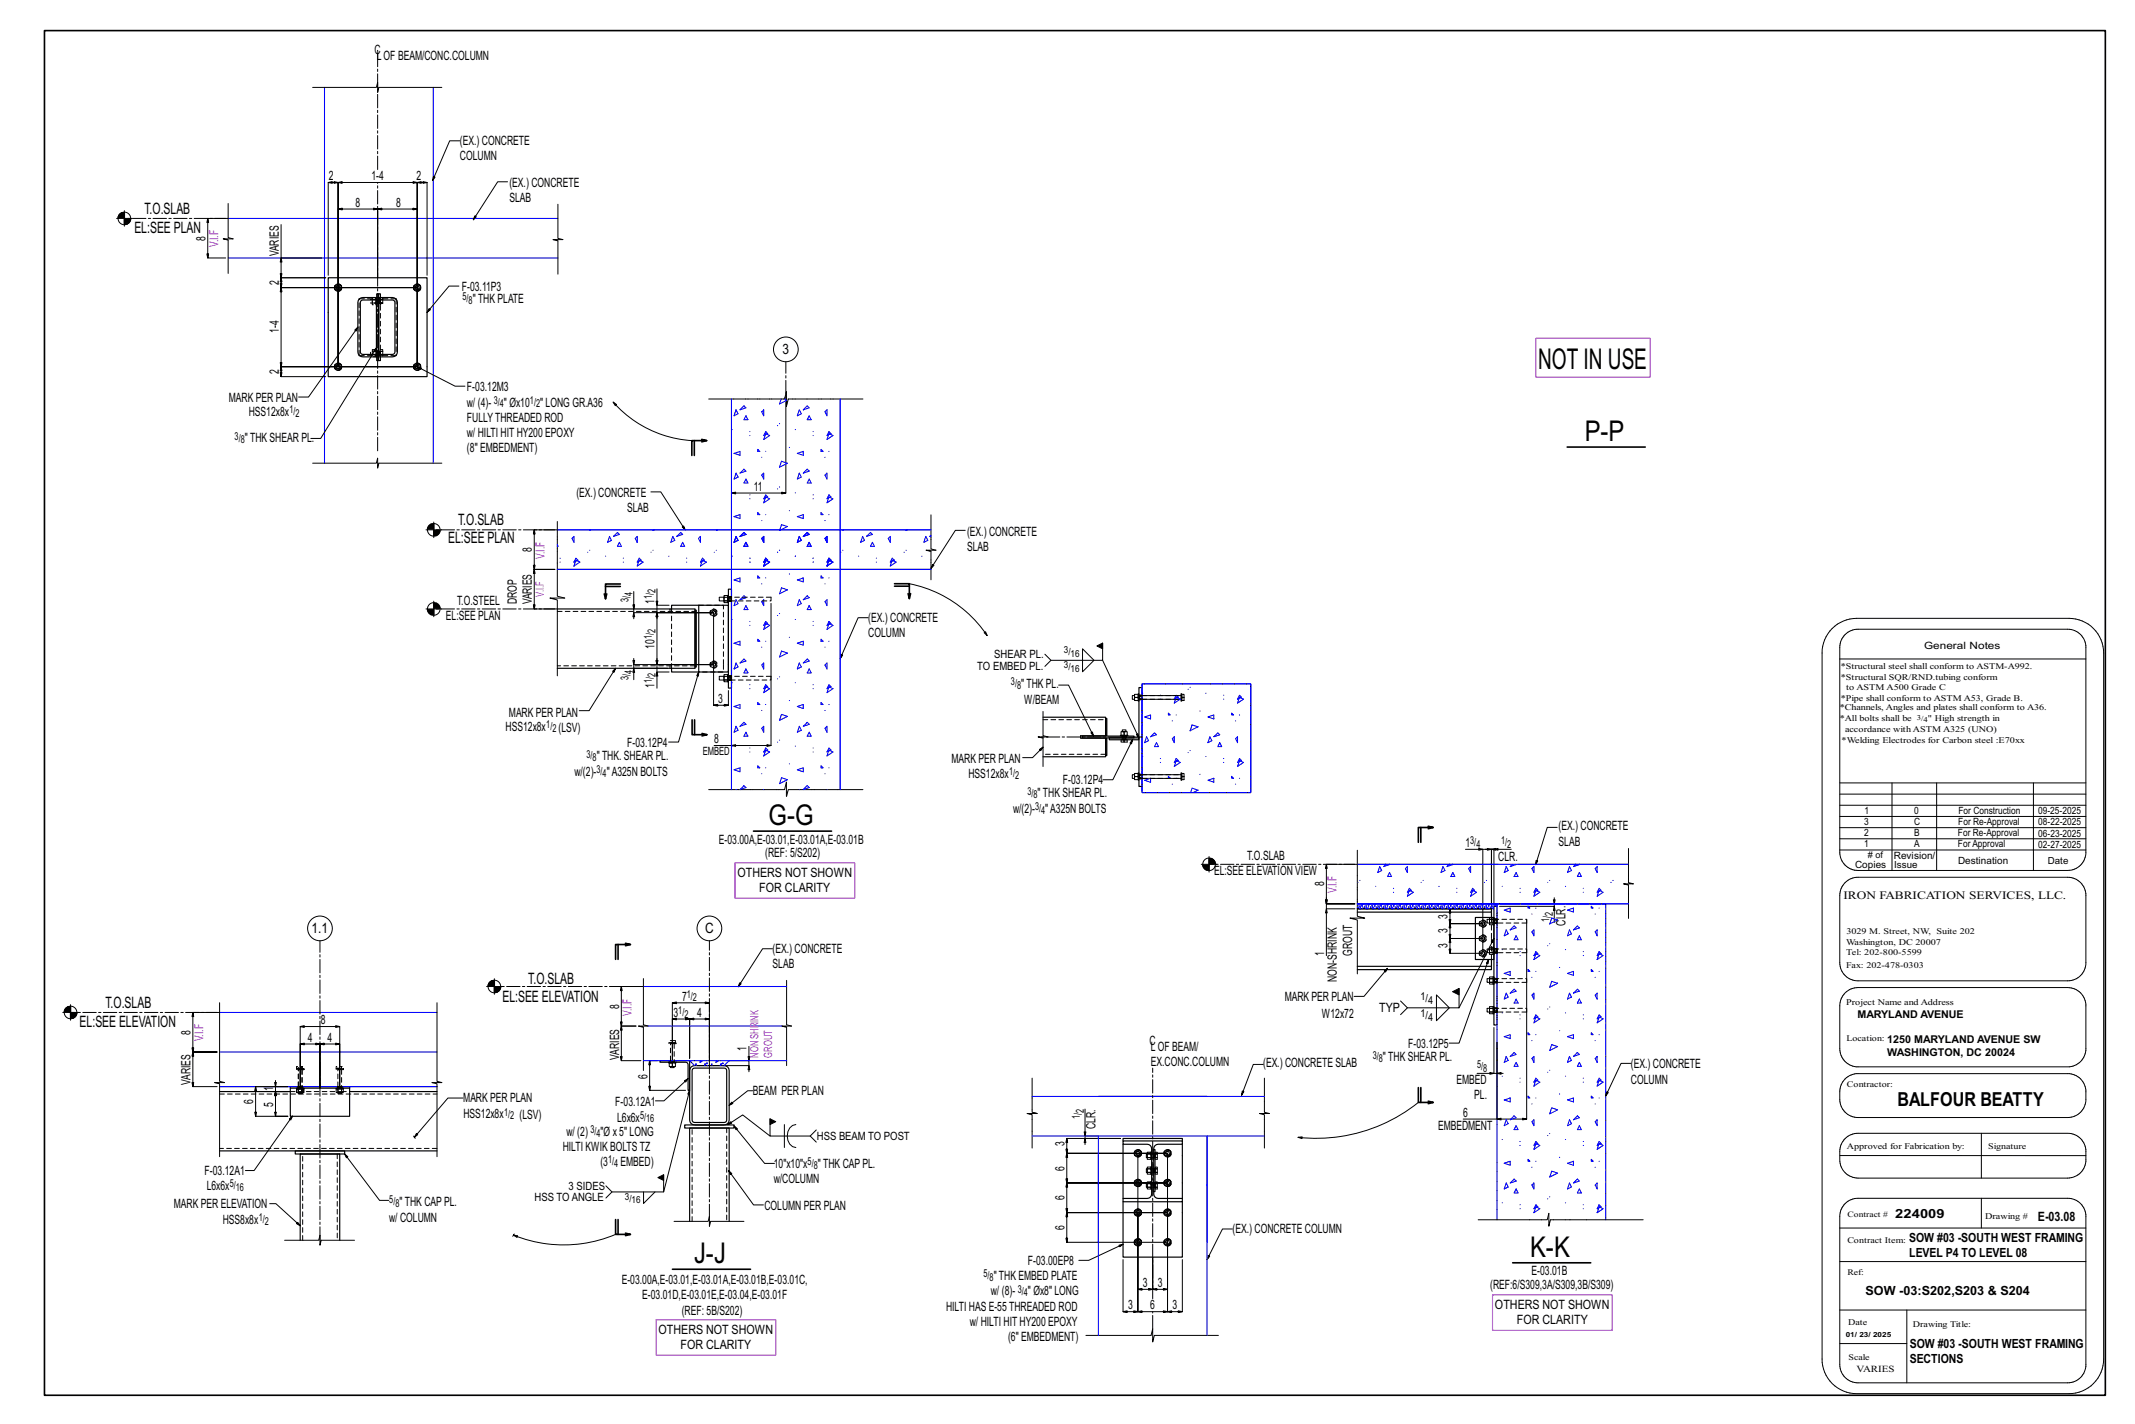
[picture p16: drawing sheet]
<svg xmlns="http://www.w3.org/2000/svg" width="914mm" height="610mm" viewBox="0 0 914 610" stroke-linecap="round" stroke-linejoin="round" font-family="sans-serif">
<defs><g id="words">
<g font-size="12.2">
<text x="658.8" y="158.2">NOT IN USE</text>
<text x="678.7" y="188.8">P-P</text>
<text x="329.1" y="353.2">G-G</text>
<text x="655.4" y="538">K-K</text>
<text x="297.3" y="540.7">J-J</text>
</g>
<text font-size="8.3" x="812.7" y="473.4">BALFOUR BEATTY</text>
<g font-size="6.7">
<text x="61.8" y="91.6">T.O.SLAB</text>
<text x="57.6" y="99.6">EL:SEE PLAN</text>
<text x="196.2" y="224.7">T.O.SLAB</text>
<text x="191.9" y="232.6">EL:SEE PLAN</text>
<text x="226.2" y="421.1">T.O.SLAB</text>
<text x="45.1" y="431.7">T.O.SLAB</text>
<text x="215.2" y="429.1">EL:SEE ELEVATION</text>
<text x="34.1" y="439.6">EL:SEE ELEVATION</text>
</g>
<g font-size="6.1">
<text x="335.1" y="151.5">3</text>
<text x="133.5" y="399.4">1.1</text>
<text x="302" y="399.4">C</text>
</g>
<g font-size="5.5">
<text x="160.4" y="23.3">C</text>
<text x="161.4" y="25.5">LOF BEAM/CONC.COLUMN</text>
<text x="197" y="62.2">(EX.) CONCRETE</text>
<text x="197" y="68.7">COLUMN</text>
<text x="140.9" y="77.1">2</text>
<text x="159.1" y="77.1">1-4</text>
<text x="178.4" y="77.1">2</text>
<text x="218.2" y="80.1">(EX.) CONCRETE</text>
<text x="152.2" y="88.5">8</text>
<text x="169.6" y="88.5">8</text>
<text x="218.2" y="86.6">SLAB</text>
<text x="88" y="103" transform="rotate(-90 88 103)">8</text>
<text x="119.4" y="109.7" transform="rotate(-90 119.4 109.7)">VARIES</text>
<text x="119.4" y="122.1" transform="rotate(-90 119.4 122.1)">2</text>
<text x="197.8" y="124.6">F-03.11P3</text>
<text x="202.4" y="129.7">&quot; THK PLATE</text>
<text x="119.4" y="142.4" transform="rotate(-90 119.4 142.4)">1-4</text>
<text x="119.4" y="160.1" transform="rotate(-90 119.4 160.1)">2</text>
<text x="200" y="167.5">F-03.12M3</text>
<text x="98" y="172.3">MARK PER PLAN</text>
<text x="106.6" y="178">HSS12x8x</text>
<text x="200" y="174">w/ (4)-</text>
<text x="215.8" y="174">&quot; Øx10</text>
<text x="231.3" y="174">&quot; LONG GR.A36</text>
<text x="200" y="180.5">FULLYTHREADED ROD</text>
<text x="104.8" y="189.4">&quot; THK SHEAR PL.</text>
<text x="200" y="187.1">w/ HILTI HIT HY200 EPOXY</text>
<text x="200" y="193.6">(8&quot; EMBEDMENT)</text>
<text x="246.9" y="212.8">(EX.) CONCRETE</text>
<text x="322.9" y="210.1">11</text>
<text x="268.6" y="219.4">SLAB</text>
<text x="414.2" y="229.3">(EX.) CONCRETE</text>
<text x="227.8" y="236.3" transform="rotate(-90 227.8 236.3)">8</text>
<text x="414.2" y="235.8">SLAB</text>
<text x="195.7" y="258.9">T.O.STEEL</text>
<text x="221.3" y="258.8" transform="rotate(-90 221.3 258.8)">DROP</text>
<text x="227.8" y="258.8" transform="rotate(-90 227.8 258.8)">VARIES</text>
<text x="280.4" y="258.5" transform="rotate(-90 280.4 258.5)">1</text>
<text x="191" y="265.5">EL:SEE PLAN</text>
<text x="371.9" y="266.3">(EX.) CONCRETE</text>
<text x="371.9" y="272.9">COLUMN</text>
<text x="280.4" y="277.6" transform="rotate(-90 280.4 277.6)">10</text>
<text x="280.4" y="294.6" transform="rotate(-90 280.4 294.6)">1</text>
<text x="437.3" y="294.6">&quot; THK PL.</text>
<text x="307.6" y="300.9">3</text>
<text x="438.6" y="301.2">W/BEAM</text>
<text x="218" y="306.9">MARK PER PLAN</text>
<text x="216.6" y="312.9">HSS12x8x</text>
<text x="239.2" y="313.5">(LSV)</text>
<text x="268.6" y="319.9">F-03.12P4</text>
<text x="305.8" y="318.2">8</text>
<text x="255.6" y="325.5">&quot; THK. SHEAR PL.</text>
<text x="407.5" y="326.7">MARK PER PLAN</text>
<text x="246.1" y="332.1">w/(2)-</text>
<text x="259.9" y="332.1">&quot;A325N BOLTS</text>
<text x="414.8" y="333">HSS12x8x</text>
<text x="455.2" y="335.8">F-03.12P4</text>
<text x="444.4" y="341.4">&quot; THK SHEAR PL.</text>
<text x="433.9" y="347.9">w/(2)-</text>
<text x="447.7" y="347.9">&quot;A325N BOLTS</text>
<text x="667.5" y="355.5">(EX.) CONCRETE</text>
<text x="307.9" y="361.3">E-03.00A,E-03.01,E-03.01A,E-03.01B</text>
<text x="627.6" y="362.6">1</text>
<text x="667.5" y="362">SLAB</text>
<text x="327.7" y="367.1">(REF: 5/S202)</text>
<text x="534.2" y="368.2">T.O.SLAB</text>
<text x="641.7" y="368.6">CLR.</text>
<text x="315.8" y="375.4">OTHERS NOT SHOWN</text>
<text x="520" y="374.7">EL:SEE ELEVATION VIEW</text>
<text x="325.2" y="382">FOR CLARITY</text>
<text x="567.1" y="379.5" transform="rotate(-90 567.1 379.5)">8</text>
<text x="620" y="393.3" transform="rotate(-90 620 393.3)">3</text>
<text x="620" y="399.6" transform="rotate(-90 620 399.6)">3</text>
<text x="670.5" y="396.3" transform="rotate(-90 670.5 396.3)">CLR.</text>
<text x="330.9" y="408">(EX.) CONCRETE</text>
<text x="620" y="406" transform="rotate(-90 620 406)">3</text>
<text x="567.1" y="409.1" transform="rotate(-90 567.1 409.1)">1</text>
<text x="579.1" y="409.2" transform="rotate(-90 579.1 409.2)">GROUT</text>
<text x="330.9" y="414.5">SLAB</text>
<text x="572.6" y="420.3" transform="rotate(-90 572.6 420.3)">NON-SHRINK</text>
<text x="292.1" y="428.3">7</text>
<text x="550.2" y="428.6">MARK PER PLAN</text>
<text x="265.1" y="432.1" transform="rotate(-90 265.1 432.1)">8</text>
<text x="288.5" y="435.2">3</text>
<text x="298.6" y="435.2">4</text>
<text x="566.2" y="435.8">W12x72</text>
<text x="590.6" y="433.2">TYP</text>
<text x="81.6" y="442.9" transform="rotate(-90 81.6 442.9)">8</text>
<text x="137.4" y="438.5">8</text>
<text x="131.8" y="445.9">4</text>
<text x="140.2" y="445.9">4</text>
<text x="492.4" y="447.2">C</text>
<text x="492.9" y="449.8">LOF BEAM/</text>
<text x="603.1" y="448.7">F-03.12P5</text>
<text x="265.1" y="453.6" transform="rotate(-90 265.1 453.6)">VARIES</text>
<text x="319.8" y="450" transform="rotate(-90 319.8 450)">1</text>
<text x="592.3" y="454.4">&quot; THK SHEAR PL.</text>
<text x="492.9" y="456.3">EX.CONC.COLUMN</text>
<text x="541" y="456.6">(EX.) CONCRETE SLAB</text>
<text x="698.5" y="457.4">(EX.) CONCRETE</text>
<text x="81.6" y="464.5" transform="rotate(-90 81.6 464.5)">VARIES</text>
<text x="117" y="467.3" transform="rotate(-90 117 467.3)">1</text>
<text x="277.2" y="462" transform="rotate(-90 277.2 462)">6</text>
<text x="623.9" y="464">EMBED</text>
<text x="698.5" y="463.9">COLUMN</text>
<text x="108.5" y="472.5" transform="rotate(-90 108.5 472.5)">6</text>
<text x="117" y="473.8" transform="rotate(-90 117 473.8)">5</text>
<text x="198.4" y="471.9">MARK PER PLAN</text>
<text x="263.5" y="473.3">F-03.12A1</text>
<text x="322.4" y="468.8">BEAM PER PLAN</text>
<text x="631.4" y="470.6">PL.</text>
<text x="198.5" y="478.8">HSS12x8x</text>
<text x="222.5" y="478.9">(LSV)</text>
<text x="626.7" y="478.1">6</text>
<text x="264.3" y="480.1">L6x6x</text>
<text x="469.2" y="483.2" transform="rotate(-90 469.2 483.2)">CLR.</text>
<text x="615.9" y="483.6">EMBEDMENT</text>
<text x="242.6" y="486.2">w/ (2)</text>
<text x="257.2" y="486.2">&quot;Ø x 5&quot; LONG</text>
<text x="455.9" y="490.8" transform="rotate(-90 455.9 490.8)">3</text>
<text x="241" y="492.7">HILTI KWIK BOLTSTZ</text>
<text x="87.6" y="503.2">F-03.12A1</text>
<text x="257.1" y="499.3">(3</text>
<text x="265.8" y="499.3">EMBED)</text>
<text x="331.4" y="499.8">10&quot;x10&quot;x</text>
<text x="350.3" y="499.8">&quot; THK CAPPL.</text>
<text x="455.9" y="501.3" transform="rotate(-90 455.9 501.3)">6</text>
<text x="88.5" y="509.5">L6x6x</text>
<text x="331.4" y="506.3">w/COLUMN</text>
<text x="455.9" y="513.8" transform="rotate(-90 455.9 513.8)">6</text>
<text x="74.5" y="517.3">MARK PER ELEVATION</text>
<text x="171.1" y="516.4">&quot; THK CAPPL.</text>
<text x="327.4" y="517.8">COLUMN PER PLAN</text>
<text x="95.4" y="524.1">HSS8x8x</text>
<text x="166.7" y="522.9">w/ COLUMN</text>
<text x="455.9" y="526.5" transform="rotate(-90 455.9 526.5)">6</text>
<text x="527.9" y="527.9">(EX.) CONCRETE COLUMN</text>
<text x="872.8" y="522.9">E-03.08</text>
<text x="440.2" y="541.5">F-03.00EP8</text>
<text x="656" y="545.8">E-03.01B</text>
<text x="266.3" y="549.7">E-03.00A,E-03.01,E-03.01A,E-03.01B,E-03.01C,</text>
<text x="425.6" y="548.1">&quot; THK EMBED PLATE</text>
<text x="489.5" y="551">3</text>
<text x="495.8" y="551">3</text>
<text x="638.2" y="551.9">(REF:6/S309,3A/S309,3B/S309)</text>
<text x="275.1" y="556.2">E-03.01D,E-03.01E,E-03.04,E-03.01F</text>
<text x="424.4" y="554.6">w/ (8)-</text>
<text x="440.3" y="554.6">&quot; Øx8&quot; LONG</text>
<text x="292" y="563.1">(REF: 5B/S202)</text>
<text x="405.2" y="561.1">HILTI HAS E-55 THREADED ROD</text>
<text x="483.1" y="560.5">3</text>
<text x="492.7" y="560.5">6</text>
<text x="502.2" y="560.5">3</text>
<text x="640.3" y="560.4">OTHERS NOT SHOWN</text>
<text x="415.4" y="567.6">w/ HILTI HIT HY200 EPOXY</text>
<text x="649.6" y="567">FOR CLARITY</text>
<text x="282.1" y="571">OTHERS NOT SHOWN</text>
<text x="431.7" y="574.1">(6&quot; EMBEDMENT)</text>
<text x="291.4" y="577.6">FOR CLARITY</text>
</g>
<g font-size="5.5" fill="#f0f">
<text x="93.5" y="105.9" transform="rotate(-90 93.5 105.9)">V.I.F</text>
<text x="233.4" y="239.2" transform="rotate(-90 233.4 239.2)">V.I.F</text>
<text x="572.6" y="382.4" transform="rotate(-90 572.6 382.4)">V.I.F</text>
<text x="270.6" y="434.9" transform="rotate(-90 270.6 434.9)">V.I.F</text>
<text x="87.1" y="445.8" transform="rotate(-90 87.1 445.8)">V.I.F</text>
</g>
<g font-size="5.4">
<text x="811.7" y="521.2">224009</text>
<text x="817.7" y="531.5">SOW #03 -SOUTH WEST FRAMING</text>
<text x="817.7" y="538">LEVEL P4 TO LEVEL 08</text>
<text x="799" y="554.6">SOW -03:S202,S203 &amp; S204</text>
<text x="817.9" y="576.9">SOW #03 -SOUTH WEST FRAMING</text>
<text x="817.9" y="583.4">SECTIONS</text>
</g>
<g font-size="4.9" fill="#f0f">
<text x="232.8" y="255.5" transform="rotate(-90 232.8 255.5)">V.I.F</text>
<text x="324.9" y="437.9" transform="rotate(-90 324.9 437.9)">INK</text>
<text x="324.9" y="452.9" transform="rotate(-90 324.9 452.9)">NON SHR</text>
<text x="330.7" y="452.9" transform="rotate(-90 330.7 452.9)">GROUT</text>
</g>
<g font-size="4.9">
<text x="425.8" y="281.8">SHEAR PL.</text>
<text x="418.6" y="286.7">TO EMBED PL.</text>
<text x="301" y="323.2">EMBED</text>
<text x="789.5" y="384.8">IRON FABRICATION SERVICES, LLC.</text>
<text x="349.9" y="487.9">HSS BEAM TO POST</text>
<text x="243.5" y="509.4">3 SIDES</text>
<text x="229" y="514.3">HSS TO ANGLE</text>
</g>
<g font-size="4.7">
<text x="198.1" y="128.5">5/</text>
<text x="200.7" y="130.1">8</text>
<text x="211.5" y="172.8">3/</text>
<text x="227" y="172.8">1/</text>
<text x="124" y="176.8">1/</text>
<text x="126.6" y="178.4">2</text>
<text x="214.1" y="174.4">4</text>
<text x="229.6" y="174.4">2</text>
<text x="100.5" y="188.2">3/</text>
<text x="103.1" y="189.8">8</text>
<text x="269.2" y="257.6" transform="rotate(-90 269.2 257.6)">3/</text>
<text x="270.9" y="255" transform="rotate(-90 270.9 255)">4</text>
<text x="279.1" y="256.4" transform="rotate(-90 279.1 256.4)">1/</text>
<text x="280.8" y="253.8" transform="rotate(-90 280.8 253.8)">2</text>
<text x="279.1" y="273.5" transform="rotate(-90 279.1 273.5)">1/</text>
<text x="280.8" y="270.9" transform="rotate(-90 280.8 270.9)">2</text>
<text x="269.2" y="291" transform="rotate(-90 269.2 291)">3/</text>
<text x="270.9" y="288.4" transform="rotate(-90 270.9 288.4)">4</text>
<text x="279.1" y="292.6" transform="rotate(-90 279.1 292.6)">1/</text>
<text x="280.8" y="289.9" transform="rotate(-90 280.8 289.9)">2</text>
<text x="433" y="293.4">3/</text>
<text x="435.6" y="295.1">8</text>
<text x="234" y="311.7">1/</text>
<text x="236.6" y="313.3">2</text>
<text x="251.2" y="324.3">3/</text>
<text x="253.8" y="326">8</text>
<text x="255.5" y="330.8">3/</text>
<text x="258.1" y="332.5">4</text>
<text x="432.2" y="331.8">1/</text>
<text x="434.8" y="333.5">2</text>
<text x="440.1" y="340.2">3/</text>
<text x="442.7" y="341.8">8</text>
<text x="443.3" y="346.7">3/</text>
<text x="445.9" y="348.3">4</text>
<text x="629.7" y="361.3">3/</text>
<text x="632.3" y="363">4</text>
<text x="642.9" y="361.3">1/</text>
<text x="645.5" y="363">2</text>
<text x="663.4" y="394.9" transform="rotate(-90 663.4 394.9)">1/</text>
<text x="665.1" y="392.3" transform="rotate(-90 665.1 392.3)">2</text>
<text x="294.2" y="427.1">1/</text>
<text x="296.8" y="428.7">2</text>
<text x="608.4" y="428">1/</text>
<text x="611.7" y="429.6">4</text>
<text x="290.5" y="434">1/</text>
<text x="293.1" y="435.7">2</text>
<text x="608.4" y="435.3">1/</text>
<text x="611.7" y="436.9">4</text>
<text x="587.9" y="453.1">3/</text>
<text x="590.6" y="454.8">8</text>
<text x="632.6" y="457.3">5/</text>
<text x="635.2" y="458.9">8</text>
<text x="215.9" y="477.6">1/</text>
<text x="218.5" y="479.2">2</text>
<text x="274.2" y="478.9">5/</text>
<text x="462.5" y="479.1" transform="rotate(-90 462.5 479.1)">1/</text>
<text x="464.1" y="476.5" transform="rotate(-90 464.1 476.5)">2</text>
<text x="252.9" y="485">3/</text>
<text x="276.8" y="480.5">16</text>
<text x="255.5" y="486.6">4</text>
<text x="260.4" y="498">1/</text>
<text x="263" y="499.7">4</text>
<text x="345.9" y="498.6">5/</text>
<text x="348.5" y="500.2">8</text>
<text x="98.4" y="508.2">5/</text>
<text x="101" y="509.9">16</text>
<text x="166.7" y="515.2">5/</text>
<text x="169.3" y="516.8">8</text>
<text x="110.8" y="522.8">1/</text>
<text x="113.4" y="524.5">2</text>
<text x="421.2" y="546.8">5/</text>
<text x="423.8" y="548.5">8</text>
<text x="435.9" y="553.3">3/</text>
<text x="438.5" y="555">4</text>
</g>
<g font-size="4.6">
<text x="795.6" y="436">MARYLAND AVENUE</text>
<text x="808.3" y="446.4">1250 MARYLAND AVENUE SW</text>
<text x="808.3" y="452">WASHINGTON, DC 20024</text>
</g>
<g font-size="4.3">
<text x="824.1" y="277.6">General Notes</text>
<text x="798.4" y="353">3</text>
<text x="798.5" y="348.3">1</text>
<text x="819.8" y="353.1">C</text>
<text x="819.9" y="348.4">0</text>
<text x="838.7" y="353.1">For Re-Approval</text>
<text x="838.8" y="348.4">For Construction</text>
<text x="872.9" y="348.7">09-25-2025</text>
<text x="873" y="353.3">08-22-2025</text>
<text x="798.4" y="357.8">2</text>
<text x="819.8" y="357.9">B</text>
<text x="838.6" y="357.8">For Re-Approval</text>
<text x="873" y="358.1">06-23-2025</text>
<text x="798.4" y="362.6">1</text>
<text x="819.8" y="362.6">A</text>
<text x="838.6" y="362.6">For Approval</text>
<text x="873" y="362.9">02-27-2025</text>
<text x="794.5" y="371.5">Copies</text>
<text x="811.1" y="367.7">Revision/</text>
<text x="838.6" y="369.7">Destination</text>
</g>
<g font-size="4.2">
<text x="455.6" y="279.6">3/</text>
<text x="458.5" y="281.1">16</text>
<text x="455.6" y="286.1">3/</text>
<text x="458.5" y="287.6">16</text>
<text x="811.3" y="371.4">Issue</text>
<text x="877.1" y="369.8">Date</text>
<text x="267.6" y="513.7">3/</text>
<text x="270.5" y="515.2">16</text>
</g>
<text font-size="4" x="795.1" y="587.5">VARIES</text>
<text font-size="3.9" x="799.9" y="367.1"># of</text>
<g font-size="3.7">
<text x="788.4" y="286.2">*Structural steel shall conform to ASTM-A992.</text>
<text x="788.4" y="291.2">*Structural SQR/RND.tubing conform</text>
<text x="790.7" y="295.5">to ASTM A500 Grade C</text>
<text x="787.9" y="304.1">*Channels, Angles and plates shall conform to A36.</text>
<text x="788.4" y="300.2">*Pipe shall conform to ASTM A53, Grade B.</text>
<text x="788" y="308.9">*All bolts shall be</text>
<text x="825.7" y="308.9">&quot; High strength in</text>
<text x="790.2" y="313.2">accordance with ASTM A325 (UNO)</text>
<text x="788.8" y="318">*Welding Electrodes for Carbon steel :E70xx</text>
<text x="790.8" y="399.9">3029 M. Street, NW, Suite 202</text>
<text x="790.7" y="404.6">Washington, DC 20007</text>
<text x="790.7" y="409">Tel: 202-800-5599</text>
<text x="790.7" y="414.2">Fax: 202-478-0303</text>
<text x="790.7" y="430">Project Name and Address</text>
<text x="790.8" y="445.6">Location:</text>
<text x="791" y="465.3">Contractor:</text>
<text x="791" y="491.9">Approved for Fabrication by:</text>
<text x="851.5" y="492">Signature</text>
<text x="850.2" y="522">Drawing #</text>
<text x="791.2" y="532.3">Contract Item:</text>
<text x="791.5" y="567.4">Date</text>
<text x="819.3" y="568.1">Drawing Title:</text>
<text x="791.7" y="582.1">Scale</text>
</g>
<text font-size="3.6" x="791.2" y="545.9">Ref:</text>
<text font-size="3.5" x="791.3" y="520.8">Contract #</text>
<g font-size="3.2">
<text x="821" y="308">3/</text>
<text x="823.9" y="309.1">4</text>
</g>
<text font-size="3" x="790.5" y="572.4">01/ 23/ 2025</text>
</g></defs>
<g fill="none" stroke="#000" stroke-width=".43">
<path d="M133.9 37.4h27.3l.5-2.1v4.2l.6-2.1h26.9M178.4 78.1h.3v78.9v-78.9l-1.8-.4v.8l1.8-.4h-33.9l1.8-.4v.8l-1.8-.4v78.9v-78.9l-1.7-.4v.8l1.7-.4h-4.2l1.7-.4v.8l-1.7-.4v39.7M178.7 78.1l1.7-.4v.8zM178.7 78.1h4.2l-1.7 .4v-.8l1.7 .4v39.7M196.9 60.3h-4.3l-7.3 17 .3-1.8 .7 .3-1 1.5M217.4 77.8h-4.2l-10.5 16.3 .6-1.7 .7 .4-1.3 1.3M49.9 93.5h6.7M53.3 90.2v6.6M96.7 93.5h-7.7l-.4 1.8h.7l-.3-1.8v16.9l-.4-1.7h.7l-.3 1.7h7.7M97.7 87.1v14.6l2.1 .6h-4.2l2.1 .5v14.3M120.4 96.1v14.3h17.5M238.9 87.4v14.6l2.2 .6h-4.3l2.1 .5v14.3"/>
<path d="M120.4 110.4l.4 1.8h-.8zM120.4 110.4v8.5l-.4-1.7h.8l-.4 1.7h19.1h-19.1l-.4 1.8h.8l-.4-1.8v4.2l-.4-1.7h.8l-.4 1.7h58.3h-58.3l-.4 1.8h.8l-.4-1.8v33.9l-.4-1.7h.8l-.4 1.7h58.3h-58.3l-.4 1.8h.8l-.4-1.8v4.2l-.4-1.7h.8l-.4 1.7h19.1M143.5 122.4l1.3-.8 1.3 .8v1.5l-1.3 .8-1.3-.8zM161.3 128.4l-.1 2.1M177.3 122.4l1.4-.8 1.3 .8v1.5l-1.3 .8-1.4-.8zM196.5 122.5h-4.2l-9.4 11.2 .8-1.6 .6 .5-1.4 1.1M143.5 156.2l1.3-.7 1.3 .7v1.6l-1.3 .7-1.3-.7zM144.8 157v-67.5l1.8 .4v-.8l-1.8 .4h16.9l-1.7 .4v-.8l1.7 .4v29.4v-29.4l1.8 .4v-.8l-1.8 .4h17l-1.8 .4v-.8l1.8 .4v67.5l1.4 1.1 .3-.6-1.7-.5 16.2 8.3h4.2M153.3 140.1l-1.3 1.2 .6 .4 .7-1.6-21.2 29.9h-4.2M161.2 149.6l.1 2.1M161.3 148.8l-1.2 1.3 .6 .4 .6-1.7-24 38.9h-4.2M177.3 156.2l1.4-.7 1.3 .7v1.6l-1.3 .7-1.4-.7z"/>
<path d="M262.6 172.1l1.5 1.1-.6 .5zM262.6 172.1a49 49 0 0 0 33.7 16.5M303.5 170.8h32.5l.8-3.2v6.4l.8-3.2h32M336.6 169.7v41.4l-1.8-.4v.7l1.8-.3h-23.3l1.7-.4v.7l-1.7-.3v14.7M133.9 198.3h27.3l.5-2.1v4.2l.6-2.1h26.9M278.8 210.6h4.2l10.4 16.2-1.2-1.2 .6-.4 .6 1.6M182.4 226.8h6.7M185.8 223.5v6.7M237.6 226.8h-8.8l-.4 1.8h.8l-.4-1.8v17l-.4-1.8h.8l-.4 1.8h8.8h-8.8l-.4 1.7h.8l-.4-1.7v16.9l-.4-1.8h.8l-.4 1.8h8.8M238.7 223.3v31.9l3.2 .8h-6.4l3.2 .8v32.5M398.7 220.4v14.6l2.1 .5h-4.2l2.1 .6v12.1M413.4 227h-4.2l-10.5 16.3 .7-1.7 .6 .4-1.3 1.3"/>
<path d="M185.8 257.4v6.6M271.4 253.2v7.5l-.3-1.8h.7l-.4 1.8v4.2M281 257.4h.7l-.3 1.7zM281.4 252.1v7h5.2M281.4 259.1v5.8M310.1 257.2v-1.5h-2v1.5h2M311.6 254.9h.4v3.1h-.4zM311.6 257.2h-1.5v.8h1.5M311.6 254.9h-1.5v.8h1.5M330.2 258.3v60.8l-1.7-.3v.7l1.7-.4h-16.9M389.5 249.9a52.3 52.3 0 0 1 33.3 22.2M182.4 260.7h6.7"/>
<path d="M271.4 262.3l.4 1.7h-.7zM271.4 262.3h34.2v39.6l1.8 .4v-.8l-1.8 .4h6.4l-1.8 .4v-.8l1.8 .4v-6.3M281.4 262.3l.3 1.7h-.7zM281.4 262.3h24.2h-24.2l-.4 1.7h.7l-.3-1.7v22.2l-.4-1.7h.7l-.3 1.7h24.2h-24.2M304.3 261.5l1.3-.7 1.3 .7v1.5l-1.3 .8-1.3-.8zM371.8 264.4h-4.3l-7.7 17.6 .4-1.8 .7 .3-1.1 1.5M421.5 270.9l.6-.5 .7 1.7zM463.6 277.8l5 4.9-5 4.9zM472.2 275.3v7.4h-22.1l-2.6-2.6M784.7 269.1a15.1 15.1 0 0 1 10.5-4.4h90.9a14.9 14.9 0 0 1 14.9 14.9v302.2a14.9 14.9 0 0 1-14.9 14.8h-90.9a14.7 14.7 0 0 1-14.8-14.8v-302.2a14.7 14.7 0 0 1 4.3-10.5zM790.2 271.6a7.9 7.9 0 0 1 5.6-2.2h89.8a7.8 7.8 0 0 1 7.8 7v88.4a7.7 7.7 0 0 1-7.8 7.8h-89.8a7.8 7.8 0 0 1-7.8-7.8v-87.7a7.6 7.6 0 0 1 2.2-5.5zM263.6 286.1l-1.2 1.3 .6 .4 .6-1.7-11.3 18.1h-4.2"/>
<path d="M271.1 282.8h.7l-.4 1.7zM271.4 286.1l.4 1.7h-.7zM271.4 281.9v4.2M271.4 284.5h34.2M281 282.8h.7l-.3 1.7zM281.4 287.7l.3 1.7h-.7zM281.4 281.9v5.8M285.9 286.1h-14.5v4.9M286.6 287.7h-5.2v6.9M299.3 287.7l-.9 1.6 .7 .2 .2-1.8-8.7 30h-4.2M304.3 283.7l1.3-.7 1.3 .7v1.6l-1.3 .7-1.3-.7zM308.1 289.5h2v1.6h-2z"/>
<path d="M311.6 288.7h.4v3.2h-.4zM311.6 291.1h-1.5v.7h1.5M311.6 288.8h-1.5v.8h1.5M313.3 295.6v23.5h-7.5M450.1 282.7l-2.6 2.6M453.4 293.3h4.2l10.7 21.8-1.1-1.4 .7-.3 .4 1.7M472.2 282.7l15.6 33.2-1.1-1.4 .7-.3 .4 1.7M485.9 297.8h-.9v1.6h.9M485.9 298.6h1.6M487.5 297h.3v3.2h-.3zM487.5 297.2h-1.6v2.7h1.6M487.8 297.8v1.6"/>
<path d="M489.1 299.4h16.7M489.1 297.8h16.7M505.8 297h.3v3.2h-.3zM506.1 298.6h1v1.3h-1M506.1 297.2h1v1.4M788 282.1h105.4M313.3 319.1l1.7-.3v.7zM446.7 304.6v10.3l2.1 .6h-4.2l2.1 .5v12.1M446.7 319.8l-1.5 1 .5 .6 1-1.6-4.5 4.5h-4.2M480.1 316.7h1.4v1h-1.4zM480.1 314.8v-1.6h1.4v1.6h1.5v.3h-3.1v-.3h1.6M480.7 313.2v-.7h1.5v.7"/>
<path d="M481.5 316.7h1.3v1h-1.3M481.5 313.2h1.3v1.6M485.1 316.7l-1.1 1.4 .6 .3 .5-1.7-8.5 17.1h-4.2M303.5 338h32.5l.8-3.1 .1 6 .7-2.9h32M485.9 331.6h-.9v1.6h.9M485.9 332.4h1.6M487.5 330.8h.3v3.2h-.3zM487.5 331.1h-1.6v2.7h1.6M487.8 331.6v1.6M489.1 333.2h16.7M489.1 331.6h16.7M505.8 330.8h.3v3.2h-.3z"/>
<path d="M506.1 332.4h1v1.4h-1M506.1 331.1h1v1.3M788 340h105.4M788 335.2h105.4M810.3 335.2v37.4M829.4 335.2v37.4M870.9 335.2v37.4M666.9 354.2h-4.2l-5 16 .2-1.8 .7 .2-.9 1.6M788 349.5h105.4M788 354.3h105.4M788 344.7h105.4M788 359.1h105.4"/>
<path d="M514.5 370h6.7M517.8 366.7v6.6M580.3 370h-12.2l-.4 1.8h.7l-.3-1.8v16.9l-.4-1.7h.7l-.3 1.7h12.2h-12.2M581.3 364v28.2l3.2 .8h-6.3l3.1 .8v23.1M627.6 363.6h7.5v44.5h-14.1l.4-1.7h-.8l.4 1.7v-6.3l.4 1.7h-.8l.4-1.7h14.1h-14.1l.4-1.8h-.8l.4 1.8v-6.4l.4 1.8h-.8l.4-1.8h14.1h-14.1l.4-1.7h-.8l.4 1.7v-6.3l.4 1.7h-.8l.4-1.7h16.7M633.3 363.2l1.8 .4-1.8 .4zM635.1 363.6h6.3M637 363.2l1.8 .4-1.8 .4zM638.8 363.6l1.7-.4v.8zM638.8 363.6v24.4M639.8 363.6l1.8-.4v.8zM647.3 363.6h-7.5v23.3"/>
<path d="M697.5 363.2v14.6l2.1 .6h-4.2l2.1 .5v14.3M788 363.9h105.4M790.2 377.8a7.9 7.9 0 0 1 5.6-2.2h89.8a7.9 7.9 0 0 1 7.8 7v29.5a7.7 7.7 0 0 1-7.8 7.8h-89.8a7.8 7.8 0 0 1-7.8-7.8v-28.7a7.8 7.8 0 0 1 2.2-5.6zM567.7 385.2h.7l-.3 1.7zM568.1 389.1l.3 1.7h-.7zM568.1 384.3v4.8M580.3 389.1h-12.2v20M633.7 394.6l1.4-.7 1.3 .7v1.6l-1.3 .7-1.4-.7zM636.9 393.6h1v1.5h-1zM639.5 392.8h.3v3.1h-.3zM639.5 392.8h-1.6v.8h1.6M639.5 395.1h-1.6v.8h1.6"/>
<path d="M642.2 388h23.5v6.9M642.2 386.9h23.5M653.9 393.6v85.5l-1.8-.4v.7l1.8-.3h-12.7M665.3 385.2h.8l-.4 1.7zM665.7 388l.4 1.7h-.8zM665.7 384.3v3.7M211.7 419v6.6M275.6 418.9v19.8l2.1 .5h-4.3l2.2 .6v18.5M330.8 406.1h-4.2l-10.4 16.3 .6-1.7 .6 .4-1.2 1.3M336.9 419.7v19l2.1 .5h-4.2l2.1 .6v16.4M594.3 414.5l-1.4 1.1 .5 .5 .9-1.6-10.1 12h-4.2M633.7 401l1.4-.8 1.3 .8v1.5l-1.3 .8-1.4-.8z"/>
<path d="M633.7 407.3l1.4-.7 1.3 .7v1.6l-1.3 .7-1.4-.7zM637.5 410.8l-.9 1.5 .7 .3 .2-1.8-12.6 35.7h-4.2M637.9 406.3h-1v1.5h1v-1.5M639.5 405.5h.3v3.1h-.3zM639.5 405.5h-1.6v.8h1.6M639.5 407.8h-1.6v.8h1.6M639.5 418.2h.3v3.1h-.3zM639.5 418.2h-1.6v.8h1.6M639.8 401.8l-1.1 1.4 .7 .3 .4-1.7-14.9 29.6M26.9 433.4h6.6M30.2 430.1v6.7M93 433.4h-10.4l-.4 1.8h.8l-.4-1.8v17l-.4-1.8h.8l-.4 1.8h10.4h-10.4l-.4 1.7h.8l-.4-1.7v14.8l-.4-1.8h.8l-.4 1.8h10.4"/>
<path d="M94 429.3v33.6l2.2 .5h-4.3l2.1 .6v31.2M128.6 439.5l1.7 .3v-.7l-1.7 .4h16.9l-1.7 .3v-.7l1.7 .4v26.3v-18.9l-1.7-.3v.7l1.7-.4h-8.5l1.8-.3v.7l-1.8-.4v18.9v-18.9l-1.7-.3v.7l1.7-.4h-8.4l1.7-.3v.7l-1.7-.4v18.9zM187.2 429.3v33.6l2.1 .5h-4.2l2.1 .6v31.2M208.4 422.3h6.7M274.5 422.3h-8.4l-.4 1.8h.8l-.4-1.8v16.9l-.4-1.7h.8l-.4 1.7h6.3h-6.3l-.4 1.8h.8l-.4-1.8v14.9l-.4-1.8h.8l-.4 1.8h8.4M602.8 431.4l-3 3M615.2 425.9l5.6 5.5-5.6 5.6zM624.9 423.1v8.3h-22.1l-3-2.9M637.9 420.5v-1.5h-1v1.5h1M637.9 431.7h-1v1.5h1v-1.5M639.5 420.5h-1.6v.8h1.6M639.5 430.9h.3v3.1h-.3z"/>
<path d="M639.5 430.9h-1.6v.8h1.6M639.5 433.2h-1.6v.8h1.6M639.8 439.9v19.6h-7.2M790.2 425l2.6-1.6 3-.6h89.8a7.9 7.9 0 0 1 7.8 7v19.9a7.8 7.8 0 0 1-7.1 7h-91.3a7.9 7.9 0 0 1-7-7.8v-18.3a7.9 7.9 0 0 1 2.2-5.6zM281.6 454.1h-3.4l-.3 1.7h.7l-.4-1.7v12.7l-.3-1.8h.7l-.4 1.8h15.4M286.6 455.1v1.5h1.4v-1.5h1.5v-.4h-3.1v.4h1.6M287.2 454.7h1.6zM287.2 456.6v.4h1.6v-.4M288 454.1v-24.8l1.7 .4v-.8l-1.7 .4h15.8l-1.7 .4v-.8l1.7 .4v24.8v-17.9l-1.7-.3v.7l1.7-.4h-8.4l1.7-.3v.7l-1.7-.4v16.8v-16.8l-1.8-.3v.7l1.8-.4h-7.4l1.7-.3v.7l-1.7-.4v18.5M289.3 455.1v1.5h-1.3M298.5 456.2h22.3M320.4 452.3h.7l-.3 1.8z"/>
<path d="M320.8 456.2l.3 1.7h-.7zM320.8 448v6.1h-8.5M320.8 454.1v4.7M541 455.7h-4.2l-5 13.1 .2-1.7 .7 .2-.9 1.5M638.1 459.1l1.7 .4-1.7 .4zM639.8 459.5h4M641.2 459.5l1.7-.4v.8zM641.2 459.5v-13.3v32.9h-14.5M698.5 455.2h-4.2l-6.6 13.9 .4-1.7 .7 .3-1.1 1.4M117.6 463.4h.8l-.4 1.8zM118 462.5v4.8l-.4 1.7h.8l-.4-1.7h5.3h-5.3l-.4 1.7h.8l-.4-1.7v10.6l-.4-1.8h.8l-.4 1.8h5.3h-13.8l.3-1.8h-.7l.4 1.8v-12.7l.3 1.7h-.7l.4-1.7h13.8h-5.3M125.3 477.8l-1.4 1.2 .7 .4 .7-1.6-16.5 23.3h-3.7"/>
<path d="M127 465.8h3.2v.4h-3.2zM127 466.2v1.5h2.3v-1.5v1.5h.8v-1.5v1.5h-2.3v-1.5v1.5h-.8zM127.8 467.7v.4h1.6v-.4v.4h-1.6zM143.9 465.8h3.2v.4h-3.2zM144 466.2v1.5h.7v-1.5M146.3 466.2v1.5h-1.6v.4h1.6v-.4h.7v-1.5M198.3 470.1h-6.5l-14.3 16.7 .8-1.5 .6 .5-1.4 1M294.7 461.7l-1.5 1 .5 .5 1-1.5-10.3 9.6h-3.7M295.4 466.8l-.8 1.6 .7 .2 .1-1.8-11.2 43.5M322.3 466.9h-2.1l-7.9 6.3 1.1-1.4 .5 .6-1.6 .8M329.8 479v7.3h17.2l2.6-2.6M442 461.5v14.7l2.2 .5h-4.3l2.1 .5v14.3"/>
<path d="M464.7 474.8v11.5h5.7M541.5 461.5v14.7l2.1 .5h-4.2l2.1 .5v14.3M607.5 471.9a70.1 70.1 0 0 1-51.6 15M641.2 479.1l1.7-.4v.7zM790.2 461.9l1.9-1.4 2.9-.9h91.3a7.8 7.8 0 0 1 7.1 7v4a7.7 7.7 0 0 1-7.8 7.8h-89.8a7.8 7.8 0 0 1-7.8-7.8v-3.2a7.9 7.9 0 0 1 2.2-5.5zM147.6 494l.8 1.6 .6-.4-1.4-1.2 15 19.9h3.9M177.2 486.3l.3 .5M177.5 486.8l.3 .5M311.7 481.5l1.7-.7-.4-.6-1.3 1.3 6.4-4.2 11.7 9M314.4 482.1l.8 1.5 .6-.4-1.4-1.1 13.1 15.9h4.2M335.9 481.4v9.8M340.9 481.4a4.8 4.8 0 0 0-3.5 6.8l.8 1.6 1.2 1.1 1.5 .3"/>
<path d="M347 486.3l2.6 2.6M464.3 484.6h.8l-.4 1.7zM464.7 487.4l.4 1.7h-.8zM464.7 487.4h15.2h-23l-.4 1.7h.8l-.4-1.7v6.3l-.4-1.7h.8l-.4 1.7h43.1h-43.1l-.4 1.8h.8l-.4-1.8v12.7l-.4-1.7h.8l-.4 1.7h43.1h-43.1l-.4 1.8h.8l-.4-1.8v12.7l-.4-1.7h.8l-.4 1.7h43.1h-43.1l-.4 1.8h.8l-.4-1.8v12.7l-.4-1.7h.8l-.4 1.7h43.1M464.7 486.3v3.7M486 493l1.3-.8 1.4 .8v1.5l-1.4 .7-1.3-.7zM487.3 493.7v58.3l1.8 .3v-.7l-1.8 .4h6.4l-1.8 .3v-.7l1.8 .4v-13.8v13.8l1.7 .3v-.7l-1.7 .4h6.3l-1.7 .3v-.7l1.7 .4v-58.3M492.9 493.2h.3v3.2h-.3zM492.9 499.5h.3v3.2h-.3zM492.9 494h-1.9v1.6l1.9-.1M492.9 493.3h-1.6v3h1.6M492.9 499.6h-1.6v3h1.6"/>
<path d="M494.7 494h1v1.5M495.7 494v-.7h-1v3h1v-.8h-1M498.7 493l1.3-.8 1.4 .8v1.5l-1.4 .7-1.3-.7zM555.9 486.9l1.8-.2-.1 .7zM788 494.7h105.4M790.2 487.4a7.9 7.9 0 0 1 5.6-2.2h89.8a7.8 7.8 0 0 1 7.8 7v5.1a7.9 7.9 0 0 1-7.8 7h-89.8a7.9 7.9 0 0 1-7.8-7.8v-3.6a7.6 7.6 0 0 1 2.2-5.5zM848.6 485.2v19.1M115.5 515.3h2.7l10.4 9.4-1.6-.9 .5-.5 1.1 1.4M262.1 510.3l-2.6 2.6M275.6 510.3v4.9l4.9-4.9M284.2 502.9v7.4h-22.1l-2.6-2.6M312.1 501.2l.7 1.6 .6-.4-1.3-1.2 10.6 14.6h4.3"/>
<path d="M486 518.4l1.3-.8 1.4 .8v1.5l-1.4 .7-1.3-.7zM486 505.7l1.3-.8 1.4 .8v1.5l-1.4 .7-1.3-.7zM491.3 501.9h1.6M492.9 505.9h.3v3.2h-.3zM492.9 500.4l-1.9-.1v1.6h.3M492.9 506.7h-1.9v1.6l1.9-.1M492.9 506h-1.6v3h1.6M494.7 500.4h1v1.5M494.7 506.7h1v1.5M495.7 500.4v-.8h-1v3h1v-.7h-1M495.7 506.7v-.7h-1v3h1v-.8h-1M498.7 518.4l1.3-.8 1.4 .8v1.5l-1.4 .7-1.3-.7z"/>
<path d="M498.7 505.7l1.3-.8 1.4 .8v1.5l-1.4 .7-1.3-.7zM790.2 515.3a7.9 7.9 0 0 1 5.6-2.3h89.8a7.8 7.8 0 0 1 7.8 7v65a7.9 7.9 0 0 1-7.8 7h-89.8a7.8 7.8 0 0 1-7.8-7.8v-63.5a7.6 7.6 0 0 1 2.2-5.4zM848.6 513v12.7M121.9 530.9h14.6l.5-2.1v4.3l.6-2.2h14.2M219.9 528.7l1.8 .3-.3 .7zM219.9 528.7l-.4 .5M220.3 528.3l-.4 .4M263.7 528.4a57.1 57.1 0 0 1-43.8 .3M288.7 522.9h14.6l.5-2.2v4.3l.6-2.1h14.2M481 539.2v22.3l1.7 .4v-.8l-1.7 .4h6.3l-1.7 .4v-.8l1.7 .4v-42.4v42.4l1.8 .4v-.8l-1.8 .4h12.7l-1.7 .4v-.8l1.7 .4v-42.4v42.4l1.8 .4v-.8l-1.8 .4h6.4l-1.8 .4v-.8l1.8 .4v-22.3M481 532.7l-1.7 .4 .3 .6 1.4-1-14.7 6.8h-4.2M486 531.1l1.3-.8 1.4 .8v1.5l-1.4 .7-1.3-.7z"/>
<path d="M498.7 531.1l1.3-.8 1.4 .8v1.5l-1.4 .7-1.3-.7zM527.8 526.1h-4.2l-6.6 13.1 .4-1.7 .7 .3-1.1 1.4M633.1 522.2h29.6l.7-2.8v5.5l.6-2.7h39.8M788 525.7h105.4M788 540.1h105.4M465.1 571.7h27.9l.7-2.8v5.6l.7-2.8h27.4M788 575.2h28.7M788 560.8h105.4M816.7 560.8v31.2"/>
<circle cx="53.3" cy="93.5" r="2.7"/>
<circle cx="144.8" cy="123.1" r=".8"/>
<circle cx="144.8" cy="123.1" r="1.59"/>
<circle cx="178.7" cy="123.1" r=".8"/>
<circle cx="178.7" cy="123.1" r="1.59"/>
<circle cx="144.8" cy="157" r=".8"/>
<circle cx="144.8" cy="157" r="1.59"/>
<circle cx="178.7" cy="157" r=".8"/>
<circle cx="178.7" cy="157" r="1.59"/>
<circle cx="336.6" cy="149.6" r="5.3"/>
<circle cx="185.8" cy="226.8" r="2.7"/>
<circle cx="185.8" cy="260.7" r="2.7"/>
<circle cx="517.8" cy="370" r="2.7"/>
<circle cx="137" cy="397.4" r="5.3"/>
<circle cx="303.8" cy="397.4" r="5.3"/>
<circle cx="30.2" cy="433.4" r="2.7"/>
<circle cx="211.7" cy="422.3" r="2.7"/>
<circle cx="487.3" cy="493.7" r=".8"/>
<circle cx="487.3" cy="493.7" r="1.59"/>
<circle cx="500" cy="493.7" r=".8"/>
<circle cx="500" cy="493.7" r="1.59"/>
<circle cx="487.3" cy="519.1" r=".8"/>
<circle cx="487.3" cy="506.4" r=".8"/>
<circle cx="487.3" cy="506.4" r="1.59"/>
<circle cx="487.3" cy="519.1" r="1.59"/>
<circle cx="500" cy="519.1" r=".8"/>
<circle cx="500" cy="506.4" r=".8"/>
<circle cx="500" cy="519.1" r="1.59"/>
<circle cx="500" cy="506.4" r="1.59"/>
<circle cx="487.3" cy="531.8" r=".8"/>
<circle cx="487.3" cy="531.8" r="1.59"/>
<circle cx="500" cy="531.8" r=".8"/>
<circle cx="500" cy="531.8" r="1.59"/>
</g>
<g fill="none" stroke="#000" stroke-width=".7">
<path d="M19 13.1h882.7v584.2h-882.7zM50.6 93.1h2.7M50.7 92.7h2.6M50.8 92.3h2.5M51.1 91.9h2.2M51.4 91.5h1.9M52 91.1h1.3M53.3 95.9h1.2M53.3 94.3h2.5M53.3 93.9h2.6M53.3 95.1h2.1M53.3 94.7h2.4"/>
<path d="M53.3 95.5h1.8M297.4 188.6v6.4M300.5 188.1l2.2 .5h-6.4v6.4M302.7 188.6l-2.2 .6M671.2 191.4h33.4M183.1 226.4h2.7M183.2 226h2.6M183.4 225.6h2.4M183.6 225.2h2.2M183.9 224.8h1.9M184.5 224.4h1.3M185.8 228h2.4"/>
<path d="M185.8 227.6h2.6M185.8 227.2h2.6M185.8 229.2h1.2M185.8 228.8h1.8M185.8 228.4h2.2M185.8 259.1h2.2M185.8 258.7h1.8M185.8 258.3h1.2M185.8 259.5h2.4M185.8 259.9h2.6M258.8 254.2l.5 2.1 .6-2.1M259.3 251.1h6.4"/>
<path d="M265.7 250h-6.4v6.3M383.1 249.9h6.4v6.3M383.1 250.9h6.4M388.9 254.1l.6 2.1 .5-2.1M183.1 261.1h2.7M183.2 261.5h2.6M183.4 261.9h2.4M183.6 262.3h2.2M183.9 262.7h1.9M184.5 263.1h1.3M185.8 260.3h2.6M296.4 308.2v6.3h6.4"/>
<path d="M297.5 308.2v6.3M300.7 314l2.1 .5-2.1 .5M322.7 355.8h33.4M608.5 354.2v6.4M611.7 353.7l2.1 .5h-6.3v6.4M613.8 354.2l-2.1 .6M515.2 370.4h2.6M515.2 370.8h2.6M515.4 371.2h2.4M515.6 371.6h2.2M516 372h1.8M516.6 372.4h1.2"/>
<path d="M517.8 368.8h2.5M517.8 368.4h2.2M517.8 369.6h2.7M517.8 367.6h1.3M517.8 368h1.9M517.8 369.2h2.6M210.5 419.9h1.2M264.7 404.3v6.4M267.9 403.8l2.1 .5h-6.3v6.4M270 404.3l-2.1 .6M27.5 433h2.7M27.6 432.6h2.6"/>
<path d="M27.8 432.2h2.4M28 431.8h2.2M28.4 431.4h1.8M28.9 431h1.3M30.2 434.6h2.4M30.2 434.2h2.6M30.2 435.8h1.3M30.2 433.8h2.7M30.2 435h2.2M30.2 435.4h1.8M209.1 421.9h2.6M209.2 421.5h2.5"/>
<path d="M209.3 421.1h2.4M209.6 420.7h2.1M209.9 420.3h1.8M211.7 424.7h1.3M211.7 423.1h2.6M211.7 422.7h2.7M211.7 423.9h2.2M211.7 424.3h1.9M211.7 423.5h2.5M607.5 465.6v6.3h6.3M608.5 465.6v6.3M611.7 471.4l2.1 .5-2.1 .6"/>
<path d="M263.7 522.1v6.3h6.3M264.7 522.1v6.3M267.9 527.9l2.1 .5-2.1 .6M288 543.4h33.4M647.9 540.6h33.4"/>
</g>
<path d="M657.8 144.8h49v16.6h-49zM314.8 369.4h51.3v15.1h-51.3zM639.2 554.3h51.3v15.2h-51.3zM281 564.9h51.3v15.2h-51.3z" fill="none" stroke="#f0f" stroke-width=".5"/>
<g fill="none" stroke="#000" stroke-width=".5">
<path d="M140.6 118.9h42.3v42.3h-42.3zM153.9 128l1.5-.6h12.7a2.12 2.12 0 0 1 2.1 2.1v21.2a2.12 2.12 0 0 1-2.1 2.1h-12.7a2.12 2.12 0 0 1-2.1-2.1v-21.2zM154 127.9l-.2 .2M154.6 128.7l.8-.3h12.7l1 .7v21.6l-.6 .9-13.1 .1-1-.6-.1-21.6zM161.2 128.4v23.3M161.3 128.4v23.3M162.1 127.4v-1.6h.8v1.6M162.1 125.8h-.8v1.6M162.1 128.4v23.3M162.3 128.4v23.3M169.4 127.9l.3 .2M153.8 152l.2 .2"/>
<path d="M161.3 152.8v1.6h.8M162.1 152.8v1.6h.8v-1.6M169.7 152l-.3 .2M299.3 259.1h12.7v28.6h-12.7zM299.3 259.1h-11.7v1.6M312 252.2h1.3v42.4h-1.3zM238.7 260.7h59v25.4h-59M297.7 261.2h.5v24.4h-.5zM287.6 286.1v1.6h11.7M487.8 294.3h1.3v42.4h-1.3zM446.7 307h26.8v8h-10.7v1h10.7v8h-26.8M463.5 315.1h22.2v.8h-22.2z"/>
<path d="M473.5 307.6h.5v7.4h-.5zM473.5 316h.5v7.4h-.5zM475.1 315.9h12.7v.8h-12.7zM581.3 389.1h57.5v1.4h-57.5M638.8 390.5v2.3M639.5 392.8h-7.6v18h7.9v-17.2M639.8 392.8v.9M639.8 388h1.4v50.8h-1.4zM581.3 413.7h57.5M638.8 410.8v4.3h-57.5M639.8 419v1.5M639.8 431.7v1.5"/>
<path d="M282.7 454.1h12.7v12.7h-.7v-11l-.3-.8-.8-.3h-10.9zM296 456.8l1.5-.6h12.7a2.12 2.12 0 0 1 2.1 2.1v21.2a2.12 2.12 0 0 1-2.1 2.1h-12.7a2.12 2.12 0 0 1-2.1-2.1v-21.2zM296.7 457.5l.8-.3h12.7l1 .7v21.6l-.6 .9-13.1 .1-1-.6-.1-21.6zM94 467.3h30.3zM124.3 465.2h25.4v.6h-25.4zM124.3 465.8v12.1h25.4v-12.1M149.7 467.3h37.5zM94 492.7h93.2M126.5 492.7h21.1v1.3h-21.1zM293.2 481.6h21.2v1.3h-21.2zM481 488.4h25.4v1.4h-10.4a1.89 1.89 0 0 0-1.9 1.9v19.5a1.89 1.89 0 0 0 1.9 1.8h10.4v1.5h-25.4v-1.5h10.3a1.89 1.89 0 0 0 1.9-1.8v-19.5a1.89 1.89 0 0 0-1.9-1.9h-10.3zM481 488.4v-1h25.4v1"/>
<path d="M481 489.8v23.2M494.1 492.1h.6v18h-.6M506.4 489.8v23.2M481 514.5v23.7h25.4v-23.7M128.6 530.9v-36.9h16.9v36.9M295.4 522.9v-40h16.9v40"/>
</g>
<g fill="none" stroke="#00f" stroke-width=".45">
<path d="M139 37.4v160.9M185.5 37.4v160.9M97.7 93.5h141.2M97.7 110.4h141.2M313.3 170.8v167.2M315.2 175.4l.9 1.7-1.7 .9zM318.6 173.8l.9 .8-2.6 .8zM319.5 178l.8 1.7h-1.7zM327.1 175.4v2.6l-.9-1.7zM334.6 170.8l-.7 2.1 2.9-1.5M336 170.8l.8 .3M342.3 175.4l.9 1.7-1.7 .9z"/>
<path d="M344 175.4l1.7-1.6 .9 .8zM346.6 178l.8 1.7h-1.7zM354.2 175.4v2.6l-.9-1.7zM359.9 170.8v167.2M313.5 183.9h.1M314.4 194.1l2.5-.9v1.7zM321.1 186.5h.1M321.1 184.8h.1M324.6 192.4l.8 .8h-.8zM326.2 195.8h.1M327.9 193.2h.1M327.9 185.6l1.7 .9-2.5 1.6z"/>
<path d="M327.9 184.8l.9 .8-1.7 .9zM333 182.2h.1M333.8 181.4h.1M334.7 197.5l2.6 .8-3.4 1.7zM338.1 191.5h.1M340.6 183.9h.1M341.5 194.1l2.5-.9v1.7zM348.2 186.5h.1M348.2 184.8h.1M351.6 192.4l.9 .8h-.9zM353.3 195.8h.1M355 193.2h.1"/>
<path d="M355 185.6l1.7 .9-2.5 1.6zM355 184.8l.9 .8-1.7 .9zM313.5 211h.1M315.2 202.5l.9 1.7-1.7 .9zM316.9 202.5l1.7-1.7 .9 .9zM319.5 205.1l.8 1.7h-1.7zM321.1 213.5h.1M321.1 211.9h.1M324.6 219.5l.8 .8h-.8zM327.1 202.5v2.6l-.9-1.7zM327.9 212.7l1.7 .8-2.5 1.7zM327.9 211.9l.9 .8-1.7 .8z"/>
<path d="M333 209.3h.1M333.8 208.5h.1M338.1 218.6h.1M340.6 211h.1M342.3 202.5l.9 1.7-1.7 .9zM344 202.5l1.7-1.7 .9 .9zM346.6 205.1l.8 1.7h-1.7zM348.2 213.5h.1M348.2 211.9h.1M351.6 219.5l.9 .8h-.9zM354.2 202.5v2.6l-.9-1.7zM355 212.7l1.7 .8-2.5 1.7z"/>
<path d="M355 211.9l.9 .8-1.7 .8zM238.7 226.8h160M238.7 233.2l.3 .7h-.3M239.8 238.9h.1M245 230.5l.8-.9v2.6zM246.7 239.8l1.7 .8-2.6 1.7zM246.7 238.9l.8 .9-1.7 .8zM251.7 236.4h.1M252.5 235.6h.1M252.7 226.8l-.1 .3 .5-.3M259.3 238.1h.1M261.1 229.6l.8 1.7-1.7 .9z"/>
<path d="M262.7 229.6l1.7-1.7 .9 .9zM265.3 232.2l.8 1.7h-1.7zM266.9 238.9h.1M272.1 230.5l.8-.9v2.6zM273.8 239.8l1.6 .8-2.5 1.7zM273.8 238.9l.8 .9-1.7 .8zM278.8 236.4h.1M279.6 235.6h.1M279.8 226.8l-.1 .3 .5-.3M286.4 238.1h.1M288.1 229.6l.9 1.7-1.7 .9zM289.8 229.6l1.7-1.7 .9 .9z"/>
<path d="M292.4 232.2l.8 1.7h-1.7zM294 238.9h.1M299.2 230.5l.8-.9v2.6zM300.8 239.8l1.7 .8-2.5 1.7zM300.8 238.9l.9 .9-1.7 .8zM305.9 236.4h.1M306.7 235.6h.1M306.9 226.8l-.1 .3 .5-.3M313.5 238.1h.1M314.4 221.2l2.5-.9v1.7zM315.2 229.6l.9 1.7-1.7 .9zM319.5 228.8l-2.6 .8"/>
<path d="M319.5 228.8l-.9-.9-1.7 1.7M319.5 232.2l.8 1.7h-1.7zM321.1 238.9h.1M326.2 222.9h.1M327.1 229.6v2.6l-.9-1.7zM327.9 220.3h.1M327.9 239.8l1.7 .8-2.5 1.7zM327.9 238.9l.9 .9-1.7 .8zM333 236.4h.1M333.8 235.6h.1M334.7 224.6l2.6 .8-3.4 1.7zM340.6 238.1h.1"/>
<path d="M341.5 221.2l2.5-.9v1.7zM342.3 229.6l.9 1.7-1.7 .9zM346.6 228.8l-2.6 .8M346.6 228.8l-.9-.9-1.7 1.7M346.6 232.2l.8 1.7h-1.7zM348.2 238.9h.1M353.3 222.9h.1M354.2 229.6v2.6l-.9-1.7zM355 220.3h.1M355 239.8l1.7 .8-2.5 1.7zM355 238.9l.9 .9-1.7 .8zM360.1 236.4h.1"/>
<path d="M360.9 235.6h.1M361.1 226.8l-.1 .3 .5-.3M367.7 238.1h.1M369.4 229.6l.9 1.7-1.7 .9zM372.8 227.9l.9 .9-2.6 .8zM373.7 232.2l.8 1.7h-1.7zM375.3 238.9h.1M381.3 229.6v2.6l-.9-1.7zM382.1 239.8l1.7 .8-2.5 1.7zM382.1 238.9l.9 .9-1.7 .8zM387.2 236.4h.1M388 235.6h.1"/>
<path d="M388.1 226.8v.3l.5-.3M394.8 238.1h.1M396.5 229.6l.9 1.7-1.7 .9zM398.7 229.1l-.5 .5 .5-.1M238.7 243.8h160M239.8 240.6h.1M266.9 240.6h.1M294 240.6h.1M314.4 248.3l2.5-.9v1.7zM315.2 256.7l.9 1.7-1.7 .9zM316.9 256.7l1.7-1.7 .9 .9zM319.5 259.3l.8 1.7h-1.7z"/>
<path d="M321.1 240.6h.1M324.6 246.6l.8 .8h-.8zM326.2 250h.1M327.1 256.7v2.6l-.9-1.7zM327.9 247.4h.1M334.7 251.6l2.6 .9-3.4 1.7zM338.1 245.7h.1M341.5 248.3l2.5-.9v1.7zM342.3 256.7l.9 1.7-1.7 .9zM344 256.7l1.7-1.7 .9 .9zM346.6 259.3l.8 1.7h-1.7zM348.2 240.6h.1"/>
<path d="M351.6 246.6l.9 .8h-.9zM353.3 250h.1M354.2 256.7v2.6l-.9-1.7zM355 247.4h.1M375.3 240.6h.1M313.5 265.2h.1M314.4 275.4l2.5-.9v1.7zM321.1 267.7h.1M321.1 266h.1M324.6 273.7l.8 .8h-.8zM326.2 277h.1M327.9 274.5h.1"/>
<path d="M327.9 266.9l1.7 .8-2.5 1.7zM327.9 266l.9 .9-1.7 .8zM333 263.5h.1M333.8 262.7h.1M334.7 278.7l2.6 .9-3.4 1.7zM338.1 272.8h.1M340.6 265.2h.1M341.5 275.4l2.5-.9v1.7zM348.2 267.7h.1M348.2 266h.1M351.6 273.7l.9 .8h-.9zM353.3 277h.1"/>
<path d="M355 274.5h.1M355 266.9l1.7 .8-2.5 1.7zM355 266l.9 .9-1.7 .8zM313.5 292.3h.1M315.2 283.8l.9 1.7-1.7 .9zM316.9 283.8l1.7-1.7 .9 .9zM319.5 286.4l.8 1.7h-1.7zM321.1 294.8h.1M321.1 293.1h.1M327.1 283.8v2.6l-.9-1.7zM327.9 294l1.7 .8-2.5 1.7zM327.9 293.1l.9 .9-1.7 .8z"/>
<path d="M333 290.6h.1M333.8 289.7h.1M338.1 299.9h.1M340.6 292.3h.1M342.3 283.8l.9 1.7-1.7 .9zM344 283.8l1.7-1.7 .9 .9zM346.6 286.4l.8 1.7h-1.7zM348.2 294.8h.1M348.2 293.1h.1M354.2 283.8v2.6l-.9-1.7zM355 294l1.7 .8-2.5 1.7zM355 293.1l.9 .9-1.7 .8z"/>
<path d="M489.1 292.7h46.6v46.6h-46.6zM489.3 296.8h.1M497 299.3h.1M497 297.6h.1M503.8 298.5l1.7 .8-2.6 1.7zM503.8 297.6l.8 .9-1.7 .8zM508.8 295.1h.1M509.7 294.2h.1M516.4 296.8h.1M524 299.3h.2M524 297.6h.2M530.9 298.5l1.7 .8-2.6 1.7z"/>
<path d="M530.9 297.6l.8 .9-1.7 .8zM313.5 319.4h.1M314.4 302.4l2.5-.8v1.7zM315.2 310.9l.9 1.7-1.7 .9zM316.9 310.9l1.7-1.7 .9 .9zM319.5 313.5l.8 1.6h-1.7zM324.6 300.8l.8 .8h-.8zM326.2 304.1h.1M327.1 310.9v2.6l-.9-1.7zM327.9 301.6h.1M333 317.7h.1M333.8 316.8h.1"/>
<path d="M334.7 305.8l2.6 .9-3.4 1.7zM340.6 319.4h.1M341.5 302.4l2.5-.8v1.7zM342.3 310.9l.9 1.7-1.7 .9zM344 310.9l1.7-1.7 .9 .9zM346.6 313.5l.8 1.6h-1.7zM351.6 300.8l.9 .8h-.9zM353.3 304.1h.1M354.2 310.9v2.6l-.9-1.7zM355 301.6h.1M490.2 306.9l2.6-.8v1.7zM491.1 315.4l.8 1.7-1.7 .8z"/>
<path d="M492.8 315.4l1.7-1.7 .8 .8zM495.3 317.9l.9 1.7h-1.7zM500.4 305.2l.8 .9h-.8zM502 308.6h.1M502.1 316.2l.8-.8v2.5zM503.7 306.1h.1M510.6 310.3l2.5 .9-3.4 1.7zM513.9 304.4h.1M517.3 306.9l2.6-.8v1.7zM518.2 315.4l.8 1.7-1.7 .8zM521.6 313.7l.8 .8-2.5 .9zM522.4 317.9l.9 1.7h-1.7z"/>
<path d="M527.5 305.2l.8 .9h-.8zM529.1 308.6h.1M529.2 316.2l.8-.8v2.5zM530.8 306.1h.1M314.4 329.5l2.5-.8v1.7zM315.2 338h.1M316.9 338l1.7-1.7 .9 .9zM321.1 321.9h.1M321.1 320.2h.1M324.6 327.8l.8 .9h-.8zM326.2 331.2h.1M327.1 338h.1"/>
<path d="M327.9 328.7h.1M327.9 321.1l1.7 .8-2.5 1.7zM327.9 320.2l.9 .9-1.7 .8zM334.7 332.9l2.6 .9-3.4 1.7zM338.1 327h.1M341.5 329.5l2.5-.8v1.7zM342.3 338h.1M345.7 336.3l.9 .9-2.6 .8zM348.2 321.9h.1M348.2 320.2h.1M351.6 327.8l.9 .9h-.9zM353.3 331.2h.1"/>
<path d="M354.2 338h.1M355 328.7h.1M355 321.1l1.7 .8-2.5 1.7zM355 320.2l.9 .9-1.7 .8zM489.3 323.9h.1M490.2 334l2.6-.8v1.7zM497 326.4h.1M497 324.7h.1M500.4 332.3l.8 .9h-.8zM502 335.7h.1M503.7 333.2h.1M503.8 325.6l1.7 .8-2.6 1.7z"/>
<path d="M503.8 324.7l.8 .9-1.7 .8zM508.8 322.2h.1M509.7 321.3h.1M509.9 339.3l.7-1.9 2.5 .9-2.1 1M513.9 331.5h.1M516.4 323.9h.1M517.3 334l2.6-.8v1.7zM524 326.4h.2M524 324.7h.2M527.5 332.3l.8 .9h-.8zM529.1 335.7h.1M530.8 333.2h.1"/>
<path d="M530.9 325.6l1.7 .8-2.6 1.7zM530.9 324.7l.8 .9-1.7 .8zM581.3 370h116.2M581.5 377.7h.2M582.4 376.9h.1M589.2 379.4h.1M590.9 371l.9 1.7-1.7 .8zM593.6 370l-1 1 2.4-1M595.1 373.5l.9 1.7h-1.7zM601.9 371.8l.9-.8v2.5zM608.6 377.7h.1M609.5 376.9h.1"/>
<path d="M616.3 379.4h.1M618 371l.9 1.7-1.7 .8zM620.7 370l-1 1 2.4-1M622.2 373.5l.9 1.7h-1.7zM629 371.8l.9-.8v2.5zM635.7 377.7h.1M636.6 376.9h.1M643.4 379.4h.1M645.1 371l.8 1.7-1.6 .8zM647.8 370l-1 1 2.4-1M649.3 373.5l.9 1.7h-1.7zM656.1 371.8l.9-.8v2.5z"/>
<path d="M662.8 377.7h.1M663.7 376.9h.1M670.4 379.4h.2M672.2 371l.8 1.7-1.7 .8zM674.9 370l-1 1 2.4-1M676.4 373.5l.9 1.7h-1.7zM683.2 371.8l.8-.8v2.5zM689.9 377.7h.1M690.8 376.9h.1M581.6 388.2l.3 .1-.4 .2zM581.9 387.7h.1M582.3 387.9l.2 .1z"/>
<path d="M582.4 388.8l-.1 .2zM582.5 388.8l.3-.1zM582.8 389v.1M582.9 387.1h.1M583.3 387.8h.1M583.5 388.1h.1M583.5 388.8h.1M583.6 387.8h.1M583.6 387.1l-.1 .2zM583.6 387h.1M584.3 388.2l.3 .1-.4 .2zM584.6 387.7h.1"/>
<path d="M585 387.9l.2 .1zM585.1 388.8l-.1 .2zM585.2 388.8l.3-.1zM585.5 389v.1M585.7 387.1h.1M586 387.8h.1M586.2 388.1h.1M586.2 388.8h.1M586.3 387.8h.1M586.3 387.1v.2zM586.3 387h.1M587 388.2l.3 .1-.4 .2z"/>
<path d="M587.4 387.7h.1M587.7 387.9l.2 .1zM587.8 388.8l-.1 .2zM587.9 388.8l.3-.1zM588.2 389.1h.1M588.4 387.1h.1M588.7 387.8h.1M588.9 388.1h.1M588.9 388.8h.1M589 387.8h.1M589 387.1v.2zM589 387h.1"/>
<path d="M589.7 388.2l.3 .1-.4 .2zM590.1 387.7h.1M590.4 387.9l.3 .1zM590.5 388.8l-.1 .2zM590.7 388.8l.2-.1zM590.9 389v.1M591.1 387.1h.1M591.4 387.8h.1M591.6 388.1h.1M591.6 388.8h.1M591.8 387.8h.1M591.8 387.1l-.1 .2z"/>
<path d="M591.8 387.1h.1M592.4 388.2l.3 .1-.3 .2zM592.8 387.7h.1M593.1 387.9l.3 .1zM593.2 388.8l-.1 .2zM593.4 388.8l.2-.1zM593.6 389v.1M593.8 387.1h.1M594.1 387.8h.1M594.3 388.1h.1M594.3 388.8h.1M594.5 387.8h.1"/>
<path d="M594.5 387.1l-.1 .2zM594.5 387h.1M595.1 388.2l.3 .1-.3 .2zM595.5 387.7h.1M595.8 387.9l.3 .1zM595.9 388.8l-.1 .2zM596.1 388.8l.2-.1zM596.3 389.1h.1M596.5 387.1h.1M596.8 382h.1M596.8 380.3h.1M596.8 387.8h.1"/>
<path d="M597 388.1h.1M597 388.8h.1M597.2 387.8h.1M597.2 387.1l-.1 .2zM597.2 387h.1M597.9 388.2l.2 .1-.3 .2zM598.2 387.7h.1M598.5 387.9l.3 .1zM598.6 388.8l-.1 .2zM598.8 388.8l.2-.1zM599 389.1h.1M599.2 387.1h.1"/>
<path d="M599.5 387.8h.1M599.7 388.1h.1M599.7 388.8h.1M599.9 387.8h.1M599.9 387.1l-.1 .2zM600 387.1h.1M600.6 388.2l.2 .1-.3 .2zM600.9 387.7h.1M601.2 387.9l.3 .1zM601.3 388.8l-.1 .2zM601.5 388.8l.2-.1zM601.7 389v.1"/>
<path d="M601.9 387.1h.1M602.3 387.8h.1M602.4 388.1h.1M602.4 388.8h.1M602.6 387.8h.1M602.6 387.1l-.1 .2zM602.6 387h.1M603.3 388.2l.2 .1-.3 .2zM603.6 387.7h.1M603.6 381.1l1.7 .9-2.5 1.7zM603.6 380.3l.9 .8-1.7 .9zM604 387.9l.2 .1z"/>
<path d="M604 388.8v.2zM604.2 388.8l.3-.1zM604.4 389.1h.1M604.6 387.1h.1M605 387.8h.1M605.1 388.1h.1M605.1 388.8h.1M605.3 387.8h.1M605.3 387.1l-.1 .2zM605.3 387h.1M606 388.2l.2 .1-.3 .2zM606.3 387.7h.1"/>
<path d="M606.7 387.9l.2 .1zM606.7 388.8v.2zM606.9 388.8l.3-.1zM607.1 389.1h.1M607.3 387.1h.1M607.7 387.8h.1M607.8 388.1h.1M607.8 388.8h.1M608 387.8h.1M608 387.1l-.1 .2zM608.1 387.1h.1M608.7 388.2l.2 .1-.3 .2z"/>
<path d="M609 387.7h.1M609.4 387.9l.2 .1zM609.5 388.8l-.1 .2zM609.6 388.8l.3-.1zM609.9 389v.1M610 387.1h.1M610.4 387.7v.1M610.4 387.8h.1M610.5 388.1h.1M610.6 388.8h.1M610.7 387.8h.1M610.7 387.1l-.1 .2z"/>
<path d="M610.7 387h.1M611.4 388.2l.3 .1-.4 .2zM611.7 387.7h.1M612.1 387.9l.2 .1zM612.2 388.8l-.1 .2zM612.3 388.8l.3-.1zM612.6 389v.1M612.8 387.1h.1M613.1 387.7h.1M613.3 388.1h.1M613.3 388.8h.1M613.4 387.8h.1"/>
<path d="M613.4 387.1l-.1 .2zM613.4 387h.1M614.1 388.2l.3 .1-.4 .2zM614.4 387.7h.1M614.8 387.9l.2 .1zM614.9 388.8l-.1 .2zM615 388.8l.3-.1zM615.3 389.1h.1M615.5 387.1h.1M615.8 387.7h.1M616 388.1h.1M616 388.8h.1"/>
<path d="M616.1 387.8h.1M616.1 387.1v.2zM616.1 387h.1M616.8 388.2l.3 .1-.4 .2zM617.2 387.7h.1M617.5 387.9l.3 .1zM617.6 388.8l-.1 .2zM617.8 388.8l.2-.1zM618 389v.1M618.2 387.1h.1M618.5 387.7v.1M618.5 387.8h.1"/>
<path d="M618.7 388.1h.1M618.7 388.8h.1M618.8 387.8h.1M618.9 387.1l-.1 .2zM618.9 387h.1M619.5 388.2l.3 .1-.4 .2zM619.9 387.7h.1M620.2 387.9l.3 .1zM620.3 388.8l-.1 .2zM620.5 388.8l.2-.1zM620.7 389v.1M620.9 387.1h.1"/>
<path d="M621.2 387.7h.1M621.4 388.1h.1M621.4 388.8h.1M621.6 387.8h.1M621.6 387.1l-.1 .2zM621.6 387h.1M622.2 388.2l.3 .1-.3 .2zM622.6 387.7h.1M622.9 387.9l.3 .1zM623 388.8l-.1 .2zM623.2 388.8l.2-.1zM623.4 389.1h.1"/>
<path d="M623.6 387.1h.1M623.9 382h.1M623.9 380.3h.1M623.9 387.7h.1M624.1 388.1h.1M624.1 388.8h.1M624.3 387.8h.1M624.3 387.1l-.1 .2zM624.3 387h.1M624.9 388.2l.3 .1-.3 .2zM625.3 387.7h.1M625.6 387.9l.3 .1z"/>
<path d="M625.7 388.8l-.1 .2zM625.9 388.8l.2-.1zM626.1 389v.1M626.3 387.1h.1M626.6 387.7h.1M626.8 388.1h.1M626.8 388.8h.1M627 387.8h.1M627 387.1l-.1 .2zM627.1 387.1h.1M627.7 388.2l.2 .1-.3 .2zM628 387.7h.1"/>
<path d="M628.3 387.9l.3 .1zM628.4 388.8l-.1 .2zM628.6 388.8l.2-.1zM628.8 389v.1M629 387.1h.1M629.4 387.7h.1M629.5 388.1h.1M629.5 388.8h.1M629.7 387.8h.1M629.7 387.1l-.1 .2zM629.7 387h.1M630.4 388.2l.2 .1-.3 .2z"/>
<path d="M630.7 387.7h.1M630.7 381.1l1.7 .9-2.5 1.7zM630.7 380.3l.9 .8-1.7 .9zM631 387.9l.3 .1zM631.1 388.8l-.1 .2zM631.3 388.8l.3-.1zM631.5 389.1h.1M631.7 387.1h.1M632.1 387.7h.1M632.2 388.1h.1M632.2 388.8h.1M632.4 387.8h.1"/>
<path d="M632.4 387.1l-.1 .2zM632.4 387h.1M633.1 388.2l.2 .1-.3 .2zM633.4 387.7h.1M633.8 387.9l.2 .1zM633.8 388.8v.2zM634 388.8l.3-.1zM634.2 389.1h.1M634.4 387.1h.1M634.8 387.7h.1M634.9 388.1h.1M634.9 388.8h.1"/>
<path d="M635.1 387.8h.1M635.1 387.1l-.1 .2zM635.2 387.1h.1M635.8 388.2l.2 .1-.3 .2zM636.1 387.7h.1M636.5 387.9l.2 .1zM636.5 388.8v.2zM636.7 388.8l.3-.1zM637 389l-.1 .1M637.1 387.1h.1M637.5 387.7v.1M637.5 387.8h.1"/>
<path d="M637.6 388.1h.1M637.6 388.8h.1M637.8 387.8h.1M637.8 387.1l-.1 .2zM637.8 387h.1M638.5 388.2l.2 .1-.3 .2zM638.8 387.7h.1M639.2 387.9l.2 .1zM639.3 388.8l-.1 .2zM639.4 388.8l.3-.1zM639.7 389v.1M639.8 387.1h.1"/>
<path d="M640.2 387.7h.1M640.5 387.8h.1M640.5 387.1l-.1 .2zM640.5 387h.1M641.2 386.9v135.3M644.3 389.6l2.5-.8v1.6zM645.1 398.1l.8 1.7-1.6 .8zM646.8 398.1l1.7-1.7 .8 .8zM651 382h.1M651 380.3h.1M654.4 387.9l.9 .9h-.9zM656.1 391.3h.1"/>
<path d="M656.1 398.9l.9-.8v2.5zM657.7 388.8h.2M657.8 381.1l1.7 .9-2.5 1.7zM657.8 380.3l.8 .8-1.6 .9zM664.6 393l2.5 .8-3.4 1.7zM665.2 386.9h22.5v135.3M667.9 387.1h.1M671.3 389.6l2.6-.8v1.6zM672.2 398.1l.8 1.7-1.7 .8zM673.9 398.1l1.7-1.7 .8 .8zM678.1 382h.1M678.1 380.3h.1"/>
<path d="M681.5 387.9l.9 .9h-.9zM683.1 391.3h.2M683.2 398.9l.8-.8v2.5zM684.8 388.8h.1M684.9 381.1l1.7 .9-2.6 1.7zM684.9 380.3l.8 .8-1.7 .9zM697.5 386.9h-116.2h59.9v1.1M643.4 406.5h.1M644.3 416.7l2.5-.9v1.7zM649.3 400.6l.9 1.7h-1.7zM651 409.1h.1M651 407.4h.1"/>
<path d="M654.4 415l.9 .8h-.9zM656.1 418.4h.1M657.7 415.8h.2M657.8 408.2l1.7 .9-2.5 1.7zM657.8 407.4l.8 .8-1.6 .9zM662.8 404.8h.1M663.7 404h.1M667.9 414.2h.1M670.4 406.5h.2M671.3 416.7l2.6-.9v1.7zM676.4 400.6l.9 1.7h-1.7zM678.1 409.1h.1"/>
<path d="M678.1 407.4h.1M681.5 415l.9 .8h-.9zM683.1 418.4h.2M684.8 415.8h.1M684.9 408.2l1.7 .9-2.6 1.7zM684.9 407.4l.8 .8-1.7 .9zM94 433.4h93.2M275.6 422.3h61.3M277.7 439.2h57.1M643.4 433.6h.1M645.1 425.2l.8 1.7-1.6 .8zM646.8 425.2l1.7-1.7 .8 .8z"/>
<path d="M649.3 427.7l.9 1.7h-1.7zM651 436.2h.1M651 434.5h.1M656.1 426l.9-.8v2.5zM657.8 435.3l1.7 .9-2.5 1.7zM657.8 434.5l.8 .8-1.6 .9zM662.8 431.9h.1M663.7 431.1h.1M664.6 420.1l2.5 .8-3.4 1.7zM670.4 433.6h.2M672.2 425.2l.8 1.7-1.7 .8zM673.9 425.2l1.7-1.7 .8 .8z"/>
<path d="M676.4 427.7l.9 1.7h-1.7zM678.1 436.2h.1M678.1 434.5h.1M683.2 426l.8-.8v2.5zM684.9 435.3l1.7 .9-2.6 1.7zM684.9 434.5l.8 .8-1.7 .9zM94 450.4h93.2zM275.6 454.1h61.3M295.4 454.1l2.1 2.1M298.1 455.4v.7zM300 454.2l.7 .2-.9 .4zM301.9 455.4l.2 .4-.4 .3z"/>
<path d="M302.4 455.4l.4-.4 .2 .2zM302.9 456.2h.2M304.9 455.4v.7zM306.8 454.2l.6 .2-.8 .4zM308.7 455.4l.2 .4-.4 .3zM309.1 455.4l.5-.4 .2 .2zM309.7 456.2h.1M312.3 454.1l-2.1 2.1M644.3 443.8l2.5-.9v1.7zM645.1 452.3l.8 1.6-1.6 .9zM648.5 450.6l.8 .8-2.5 .9zM649.3 454.8l.9 1.7h-1.7z"/>
<path d="M654.4 442.1l.9 .8h-.9zM656.1 445.5h.1M656.1 453.1l.9-.8v2.5zM657.7 442.9h.2M662.8 459h.1M663.7 458.2h.1M664.6 447.2l2.5 .8-3.4 1.7zM667.9 441.2h.1M671.3 443.8l2.6-.9v1.7zM672.2 452.3l.8 1.6-1.7 .9zM673.9 452.3l1.7-1.7 .8 .8zM676.4 454.8l.9 1.7h-1.7z"/>
<path d="M681.5 442.1l.9 .8h-.9zM683.1 445.5h.2M683.2 453.1l.8-.8v2.5zM684.8 442.9h.1M124.3 465.2h-30.3h93.2h-37.5M442 469.4h99.5M643.4 460.7h.1M644.3 470.9l2.5-.9v1.7zM645.1 479.3l.8 1.7-1.6 .9zM646.8 479.3l1.7-1.6 .8 .8zM651 463.3h.1M651 461.6h.1"/>
<path d="M654.4 469.2l.9 .8h-.9zM656.1 472.6h.1M657.7 470h.2M657.8 462.4l1.7 .9-2.5 1.7zM657.8 461.6l.8 .8-1.6 .9zM664.6 474.3l2.5 .8-3.4 1.7zM667.9 468.3h.1M670.4 460.7h.2M671.3 470.9l2.6-.9v1.7zM672.2 479.3l.8 1.7-1.7 .9zM673.9 479.3l1.7-1.6 .8 .8zM678.1 463.3h.1"/>
<path d="M678.1 461.6h.1M681.5 469.2l.9 .8h-.9zM683.1 472.6h.2M684.8 470h.1M684.9 462.4l1.7 .9-2.6 1.7zM684.9 461.6l.8 .8-1.7 .9zM442 486.3h99.5M470.4 486.3v85.4M517 486.3v85.4M643.4 487.8h.1M644.3 498l2.5-.9v1.7zM649.3 481.9l.9 1.7h-1.7z"/>
<path d="M651 490.4h.1M651 488.7h.1M654.4 496.3l.9 .8h-.9zM656.1 499.7h.1M656.1 480.2l.9-.9v2.6zM657.7 497.1h.2M657.8 489.5l1.7 .9-2.5 1.6zM657.8 488.7l.8 .8-1.6 .9zM662.8 486.1h.1M663.7 485.3h.1M667.9 495.4h.1M670.4 487.8h.2"/>
<path d="M671.3 498l2.6-.9v1.7zM676.4 481.9l.9 1.7h-1.7zM678.1 490.4h.1M678.1 488.7h.1M681.5 496.3l.9 .8h-.9zM683.1 499.7h.2M683.2 480.2l.8-.9v2.6zM684.8 497.1h.1M684.9 489.5l1.7 .9-2.6 1.6zM684.9 488.7l.8 .8-1.7 .9zM643.4 514.9h.1M645.1 506.4l.8 1.7-1.6 .9z"/>
<path d="M646.8 506.4l1.7-1.7 .8 .9zM649.3 509l.9 1.7h-1.7zM651 517.4h.1M651 515.8h.1M656.1 507.3l.9-.9v2.6zM657.8 516.6l1.7 .8-2.5 1.7zM657.8 515.8l.8 .8-1.6 .8zM662.8 513.2h.1M663.7 512.4h.1M664.6 501.4l2.5 .8-3.4 1.7zM670.4 514.9h.2M672.2 506.4l.8 1.7-1.7 .9z"/>
<path d="M673.9 506.4l1.7-1.7 .8 .9zM676.4 509l.9 1.7h-1.7zM678.1 517.4h.1M678.1 515.8h.1M683.2 507.3l.8-.9v2.6zM684.9 516.6l1.7 .8-2.6 1.7zM684.9 515.8l.8 .8-1.7 .8z"/>
</g>
<g fill="none" stroke="#000" stroke-width=".43" stroke-dasharray="2 1.4">
<path d="M143.5 122.4l1.3-.8 1.3 .8v1.5l-1.3 .8-1.3-.8zM154 127.9h7.2v.5v-1M159.5 128.6v1.2h-.8v-1.6h.8M159.5 129.7h1.5zM159.5 128.2h1.5zM161 128.2v2.3h-1.5v-1.9M161 127.4h-1.5v1v-.2M161 127.4v.5v-.5h.3M161.2 130.5l-.2-2.6v.3M161.3 128.2h.8M161.3 128.6v-.2M161.3 129.6h.1"/>
<path d="M161.3 128.4v-1M161.3 128.2l.8 .2zM161.3 128.4v-.2h1.6M162.1 128.1l.8 .1zM162.1 128.4v-.2M162.1 128.6v-.2h.8v.2M162.1 128.4v-1M162.1 128.4v.6h-.8v-.4h.8M162.1 129v.3h-.8v-.3M162.1 129.3v.3h-.8v-.3M162.1 129.6h-.8M162.1 129.8h-.8"/>
<path d="M162.3 127.4v1v-.5h7.1M162.9 127.4v24.3M162.9 128.6v1.2h-1.6v-2.4M162.9 129.7h1zM162.9 128.2h1zM162.9 128.2v.2M162.9 128.6v.4h-.8v-.4h.8M162.9 129v.3h-.8v-.3M162.9 129.3v.3h-.8v-.3M162.9 129.6h-.8M162.9 129.8h-.8M163.9 127.9v2.6h-1v-1.9"/>
<path d="M163.9 127.9v-.5h-1v1v-.2M169.7 128.1v23.9M177.3 122.4l1.4-.8 1.3 .8v1.5l-1.3 .8-1.4-.8zM143.5 156.2l1.3-.7 1.3 .7v1.6l-1.3 .7-1.3-.7zM153.8 152v-23.9M159.5 151.9l-.8 .1v-1.6h.8M159.5 151.9h1.5zM159.5 150.4h1.5zM161 151.8v.9h-1.5v-.8M161 149.7h-1.5v2v-1.3M161 149.7v2l.2-2.1M161.2 152.8v-1.1v.5h-7.2"/>
<path d="M161.3 150.4l.8-.1M161.3 151.2v-.6M161.3 150.9h.8M161.3 151.8h.1M161.3 152.8v-1.1M161.3 152v-.2M161.3 152h.1M161.3 151.8v1h-.3v-1M161.3 151.8l1.6 .1M161.3 151.7v-1.3h1.6M162.1 150.9v-.6h.8M162.1 150.4h.8"/>
<path d="M162.1 150.6h.8M162.1 152h.1M162.1 152.8v-1.1M162.1 151.8h-.8v-.3M162.1 150.3v.9h-.8M162.1 150.6h-.8l.8-.2M162.1 151.2v.3h-.8v-.3M162.1 151.5v.3M162.1 151.8l-.8 .2M162.1 152h-.8M162.3 151.8l-.2-.3M162.9 151.7v1.1"/>
<path d="M162.9 151.9h1zM162.9 150.4h1zM162.9 150.3v.1M162.9 150.4v.2M162.9 150.6v.3M162.9 150.9v.3h-.8v-.3h.8M162.9 151.2v.3h-.8v-.3M162.9 151.5v.3h-.6M162.9 151.8h-.8M162.9 152h-.8M163.9 150.4v2.3h-1v-.8M163.9 150.4v-.7h-1v2v-1.3"/>
<path d="M169.4 152.2h-7.1v-.5v1.1M177.3 156.2l1.4-.7 1.3 .7v1.6l-1.3 .7-1.4-.7zM299.3 259.1h10.5v25.4M310.1 256.1v-.4M310.1 257.2v-.1M310.1 257.1v-1M311.6 258v-2.3h-1.5M311.6 255.7v-.8M311.6 257.2h-1.5M312 257.4v-.2M312 257.2v-.4M312 256.8v-.3h1.3v.3h-1.3"/>
<path d="M312 256.5v-.4h1.3v.4M312 256.1v-.3h1.3v.3M312 255.8v-.3l1.3 .3M312 255.5h1.3M312 255.8h1.3v.3v-.6M312 256.5h1.3v.3h-1.3zM312 256.8v.4h1.3v-.4M312 257.2v.2l1.3-.2M312 257.4h1.3M312 257.4h.1M312 255.8h.1M312 256.9v-.8"/>
<path d="M312 257.2v-.3M312 256.1v.4M313.3 255.5h-1.3M313.3 255.5h-1.3v.6M313.3 256.8v.6h-1.3M313.3 257.4h-1.3M313.3 257.2h-1.3M313.3 257.2v.2M313.3 256.8v.4M313.3 255.8v.3M313.3 255.5v.3M313.3 257.2v-.4"/>
<path d="M313.3 256.8v.6zM313.3 255.8v-.3M313.3 255.5v.6zM313.3 257.4v-.2M313.3 256.5v-.4h-1.3M330.2 255.7v1.5h-18.2M330.2 255.7h-18.2v.4M238.7 261.7h59M287 260.8v-.1M287 261.7v-.9M287 286.1v-1.1M287.6 286.1v-25.4"/>
<path d="M297.7 285h-59M309.8 284.5v3.2h-10.5M310.1 289.9v-.4M310.1 291.1v-.1M310.1 291v-1.1M311.6 291.8v-2.2h-1.5M311.6 289.6v-.8M311.6 291.1h-1.5M312 291.3v-.1M312 290.3h1.3v.4h-1.3zM312 290.3v-.4h1.3v.4M312 289.9v-.3"/>
<path d="M312 289.6l1.3-.2v.5M312 289.4l1.3-.1v.3M312 289.6h1.3v.3v-.5M312 290.7v.3h1.3v-.3M312 291v.2l1.3-.2M312 291.2h1.3M312 289.6h1.3v.3M312 290.7v-.8M312 291.1v-.4M312 289.9v.4M313.3 289.3l-1.3 .1M313.3 289.4h-1.3v.5"/>
<path d="M313.3 291.2l-1.3 .1M313.3 291v.2l-1.3-.2M313.3 290.7v.3h-1.3v-.3M313.3 290.7v.5M313.3 291v-.3M313.3 290.7v.5zM313.3 289.6v-.3M313.3 289.4v.5zM313.3 291.2v-.2M313.3 290.3v-.4h-1.3M330.2 289.5v1.6h-18.2M330.2 289.5h-18.2v.4"/>
<path d="M485.9 299.4v-1.6M485.9 298.6h1.6v1.3M487.5 298.6v-1.4M487.8 297.9h1.3v.3M487.8 298.2v-.5h1.3v.5M487.8 297.7l1.3-.1v.3M487.8 299.6v-.3M487.8 298.2h1.3v.4h-1.3zM489.1 299.4h17v-.4M489.1 297.8h17M489.1 299.4h-1.3v-1.6h1.3M489.1 299.5l-1.3 .1"/>
<path d="M489.1 299.5v-.2l-1.3 .2M489.1 298.6v.7h-1.3v-.7M489.1 299.3v-.4h-1.3M506.1 299.9v-1.3v.4M506.1 297.2v1.4v-.8M506.1 298.6h1M446.7 308.1h26.8M480.1 314.8h1.4M480.6 315.9v-.8M480.6 315.1h.1M480.7 315.1h.1M480.7 315.9h-.1"/>
<path d="M480.7 316.7h.8v1M480.7 315.1h1.5M480.7 313.2h.8v1.6h1.3M480.8 315.1h.1M480.8 315.9l-.1-.8M480.8 315.1h.7M481.1 315.1h.1M481.1 315.9h-.3v-.8M481.1 315.9h-.4M481.5 315.1v.8h-.4v-.8M481.5 315.1h.6M481.5 316.7h.7"/>
<path d="M481.5 313.2h.7M481.8 315.1h.1M481.8 315.1v.8h-.3M482.1 315.1h.2M482.1 315.1v.8h-.3h.3M482.2 315.1h.1M482.2 315.1v.8M482.3 315.1l-.1 .8M473.5 322.9h-26.8M485.9 333.2v-1.6M485.9 332.4h1.6v1.4M487.5 332.4v-1.3"/>
<path d="M487.8 332.1v-.4h1.3v.4M487.8 331.7v-.2l1.3 .2M487.8 331.5h1.3M487.8 333.1v-.3M487.8 332.1h1.3v.3h-1.3zM487.8 331.7h.1M487.8 333.4h.1M487.8 333.4v-.3M487.8 332.8v-.4M489.1 333.2h-1.3v-1.6h1.3M489.1 333.2h16.7M489.1 331.6h16.7"/>
<path d="M489.1 332.4v1h-1.3M489.1 333.4h-1.3M489.1 333.1h-1.3M489.1 332.8h-1.3M489.1 331.7v.4M489.1 331.5v.2M489.1 333.1v.3M489.1 332.8v.3M505.8 333.2h.3v-.4M505.8 331.6h.3M506.1 333.8v-1.4v.4M506.1 331.1v1.3v-.8"/>
<path d="M506.1 332.4h1M637.9 393.6h1.6v-.8M637.9 394.7v-.7M637.9 394v-.4M637.9 395.1v-.4M638.8 392.8v9M639.5 395.9v-2.3M639.5 395.1h-1.6M639.8 393.6v-.2h1.4M639.8 393.4l1.4 .2M639.8 394v-.4M639.8 394h1.4v.3h-1.4z"/>
<path d="M639.8 393.6h1.4v.4M639.8 394.7v-.4M639.8 395.3v-.2M639.8 395.3h.1M639.8 394.3v-.7M639.8 395.1v-.8M641.2 394.3v.4h-1.4M641.2 394.7v.4h-1.4v-.4M641.2 394.7v.6h-1.4M641.2 395.1v.2h-1.4M641.2 393.4v.6M653.9 395.1h-12.7"/>
<path d="M653.9 395.1v-1.5h-12.7M637.9 406.3h1.6v-.8M637.9 407.4v-.7M637.9 406.7v-.4M637.9 407.8v-.4M637.9 419h1.6v-.8M637.9 419.4v-.4M638.8 401.8v9M639.5 408.6v-2.3M639.5 407.8h-1.6M639.8 406.3v-.2l1.4 .2M639.8 406.1l1.4 .2"/>
<path d="M639.8 406.7v-.4h1.4v.4M639.8 406.7h1.4v.3h-1.4zM639.8 418.8l1.4 .2M639.8 419.4v-.4M639.8 419.4h1.4v.3h-1.4zM639.8 407v-.7M639.8 407.8v-.8M639.8 419.7v-.7M641.2 407.8h-1.4v-.4M641.2 419h-1.4v-.2h1.4M641.2 407v.4h-1.4v-.4M641.2 407.7v-.3v.4"/>
<path d="M641.2 407.7v.3l-1.4-.2M641.2 408h-1.4M641.2 406.3v.4M641.2 407.8v.2M641.2 418.8v.6v-.4M641.2 419.7v.4h-1.4M653.9 407.8h-12.7M653.9 407.8v-1.5h-12.7M637.9 420.1v-.7M637.9 420.5v-.4M637.9 431.7h1.6v-.8M637.9 432.8v-.7"/>
<path d="M637.9 432.1v-.4M637.9 433.2v-.4M639.5 421.3v-2.3M639.5 420.5h-1.6M639.5 434v-2.3M639.5 433.2h-1.6M639.8 431.7v-.2l1.4 .2M639.8 431.5l1.4 .2M639.8 432.1v-.4h1.4v.4M639.8 432.1h1.4v.3h-1.4zM639.8 420.1v-.4M639.8 420.7v-.2"/>
<path d="M639.8 420.5v-.8M639.8 432.4v-.7M639.8 433.2v-.8M641.2 420.7h-1.4M641.2 433.2h-1.4v-.4M641.2 420.1v.4h-1.4v-.4M641.2 420.1v.6h-1.4M641.2 420.5v.2M641.2 432.4v.4h-1.4v-.4M641.2 433.1v-.3v.4M641.2 433.1v.3l-1.4-.2M641.2 433.4h-1.4"/>
<path d="M641.2 431.7v.4M641.2 433.2v.2M653.9 420.5h-12.7M653.9 420.5v-1.5h-12.7M653.9 433.2h-12.7M653.9 433.2v-1.5h-12.7M127 457.6h3.2v.3h-3.2zM127 456.6h.8v1h-.8zM127.8 457.6h1.6v8.2h-1.6zM127.8 456.6h1.5v1h-1.5zM129.3 456.6h.8v1h-.8zM143.9 457.6h3.2v.3h-3.2z"/>
<path d="M144 456.6h.7v1h-.7zM144.7 457.6h1.6v8.2h-1.6zM144.7 456.6h1.6v1h-1.6zM146.3 456.6h.7v1h-.7zM286.6 455.1h1.4M287 454.7v-.6M287 454.7h.1M287 454.7l.3-.6M287 454.1h.6M287.2 456.6h.8v-1.5h1.3M287.3 454.7h-.3M287.3 454.7v-.6h.3"/>
<path d="M287.3 446.5h.7h-1.4v-1h2.7M287.6 454.7h.1M287.6 454.7v-.6h.4M288 454.1v.6M288 454.1h.3v.6M288 456.6h.8M288.3 454.7h-1M288.6 454.1h-.3h.4M288.6 454.1h.3v.6M288.7 454.1v.6M288.7 454.1h.2M288.8 446.8v7.9h-1.6v-8.2h.8v-1v1h.4"/>
<path d="M288.9 454.1v.6M288.9 454.7h-.6M289.3 445.5v1h-1.3h.6h-.2M289.5 446.8h-3.1v-.3h.9M289.5 446.8v-.3h-.9l.2 .3M94 468.3h93.2M124.3 467.3h3.5M127 466.2h.8v1.5M127 466.2h2.3v1.5M127.7 465.8l.2-.6M127.8 467.3h16.9M127.8 467.7v-1.5h1.5v1.5"/>
<path d="M127.9 465.8h-.3l.1-.6M127.9 467.7h1.5M128.2 465.8h-.3v-.6h.3M128.2 465.2h.4v.6h-.4zM128.6 465.2h.3v.6h-.3M128.9 465.2h.4v.6M129.3 465.8h-.4M129.3 465.2h.2l-.2 .6M129.3 466.2h.8zM129.5 465.2v.6M144 466.2h.7v1.5M144.5 465.2h.3"/>
<path d="M144.6 465.8v-.6M144.7 467.7h1.6M144.7 467.3h1.6M144.7 466.2h1.6v1.5M144.8 465.8h-.3v-.6M144.8 465.2h.7v.6h-.7zM145.1 465.8v-.6M145.5 465.2h.4v.6h-.4M145.9 465.2h.3v.6h-.3M146.2 465.2h.2l-.2 .6M146.3 466.2h.7M146.3 467.3h3.4"/>
<path d="M146.4 465.2v.6M144.4 494v36.9M187.2 491.6h-93.2M311.2 482.9v40M486 493l1.3-.8 1.4 .8v1.5l-1.4 .7-1.3-.7zM491.3 495.6v-1.6M491.3 495.5h1.6v.8M491.3 494h1.6v1.5M492.9 494v-.7M493.2 494h1.5v1.6h-1.5zM493.9 495.6h.1M493.9 495.6v-.8h.8v.3h-.8"/>
<path d="M493.9 494.8v-.4h.8v.4M493.9 494.4v-.2h.8v.2M493.9 494.2v-.2M493.9 494h.8M494.7 495.5h1M494.7 494h1M494.7 494v.2M494.7 495.6h-.8M494.7 495.1v.5M494.7 495.4h-.8M498.7 493l1.3-.8 1.4 .8v1.5l-1.4 .7-1.3-.7zM486 518.4l1.3-.8 1.4 .8v1.5l-1.4 .7-1.3-.7z"/>
<path d="M486 505.7l1.3-.8 1.4 .8v1.5l-1.4 .7-1.3-.7zM491.3 501.9v-1.6M491.3 501.9h1.6v.7M491.3 500.4h1.6v1.5M491.3 508.3v-1.6M491.3 508.2h1.6v.8M491.3 506.7h1.6v1.5M492.9 500.4v-.8M492.9 506.7v-.7M493.2 500.3h1.5v1.6h-1.5zM493.2 506.7h1.5v1.6h-1.5zM493.9 502v-.1"/>
<path d="M493.9 501.9v-.8h.8v.4h-.8M493.9 501.1v-.3h.8v.3M493.9 500.8v-.3h.8v.3M493.9 500.5v-.2M493.9 500.3h.8M493.9 508.3h.1M493.9 508.3v-.8h.8v.3h-.8M493.9 507.5v-.4h.8v.4M493.9 507.1v-.2h.8v.2M493.9 506.9v-.2M493.9 506.7h.8M494.1 510.1h-.2v-18h.2"/>
<path d="M494.7 501.9h1M494.7 500.4h1M494.7 508.2h1M494.7 506.7h1M494.7 500.3v.2M494.7 506.7v.2M494.7 501.9l-.8 .1M494.7 501.5v.4M494.7 501.7h-.8M494.7 508.3h-.8M494.7 507.8v.5M494.7 508.1h-.8"/>
<path d="M498.7 518.4l1.3-.8 1.4 .8v1.5l-1.4 .7-1.3-.7zM498.7 505.7l1.3-.8 1.4 .8v1.5l-1.4 .7-1.3-.7zM129.6 530.9v-36.9M296.4 522.9v-40M486 531.1l1.3-.8 1.4 .8v1.5l-1.4 .7-1.3-.7zM498.7 531.1l1.3-.8 1.4 .8v1.5l-1.4 .7-1.3-.7z"/>
<circle cx="144.8" cy="123.1" r=".99"/>
<circle cx="144.8" cy="123.1" r="1.59"/>
<circle cx="178.7" cy="123.1" r=".99"/>
<circle cx="178.7" cy="123.1" r="1.59"/>
<circle cx="144.8" cy="157" r=".99"/>
<circle cx="144.8" cy="157" r="1.59"/>
<circle cx="178.7" cy="157" r=".99"/>
<circle cx="178.7" cy="157" r="1.59"/>
<circle cx="305.6" cy="262.3" r=".8"/>
<circle cx="305.6" cy="262.3" r=".86"/>
<circle cx="305.6" cy="262.3" r="1.59"/>
<circle cx="305.6" cy="284.5" r=".8"/>
<circle cx="305.6" cy="284.5" r=".86"/>
<circle cx="305.6" cy="284.5" r="1.59"/>
<circle cx="635.1" cy="395.4" r=".8"/>
<circle cx="635.1" cy="395.4" r=".86"/>
<circle cx="635.1" cy="395.4" r="1.59"/>
<circle cx="635.1" cy="408.1" r=".8"/>
<circle cx="635.1" cy="401.8" r=".8"/>
<circle cx="635.1" cy="408.1" r=".86"/>
<circle cx="635.1" cy="401.8" r=".86"/>
<circle cx="635.1" cy="401.8" r="1.59"/>
<circle cx="635.1" cy="408.1" r="1.59"/>
<circle cx="487.3" cy="493.7" r=".99"/>
<circle cx="487.3" cy="493.7" r="1.59"/>
<circle cx="500" cy="493.7" r=".99"/>
<circle cx="500" cy="493.7" r="1.59"/>
<circle cx="487.3" cy="519.1" r=".99"/>
<circle cx="487.3" cy="506.4" r=".99"/>
<circle cx="487.3" cy="506.4" r="1.59"/>
<circle cx="487.3" cy="519.1" r="1.59"/>
<circle cx="500" cy="506.4" r=".99"/>
<circle cx="500" cy="519.1" r=".99"/>
<circle cx="500" cy="519.1" r="1.59"/>
<circle cx="500" cy="506.4" r="1.59"/>
<circle cx="487.3" cy="531.8" r=".99"/>
<circle cx="487.3" cy="531.8" r="1.59"/>
<circle cx="500" cy="531.8" r=".99"/>
<circle cx="500" cy="531.8" r="1.59"/>
</g>
<path d="M469.8 276.5l2.4-1.2v2.5zM622.1 424.5l2.8-1.4v2.8zM329.8 479l2.5 1.2-2.5 1.2zM281.8 504.1l2.4-1.2v2.4z" fill="#000" stroke="#000" stroke-width=".43"/>
<g fill="none" stroke="#000" stroke-width=".43" stroke-dasharray="0 1">
<path d="M359.9 170.8h-22.3l-.8 3.2v-6.4l-.8 3.2h-22.7M238.7 226.8v17M398.7 243.8v-7.7l-2.1-.6h4.2l-2.1-.5v-8.2M489.1 292.7h46.6v46.6h-46.6zM313.3 338h22.7l.8-3.1v6.3l.8-3.2h22.3M581.3 389.1v-19.1M641.2 388h-1.4v1.1h-1M641.2 386.9h46.5v135.3h-46.5zM697.5 386.9v-8l-2.1-.5h4.2l-2.1-.6v-7.8M295.4 454.1h16.9l-2.1 2.1h-12.7zM442 476.2v-7.9M442 485.2v-8l-2.1-.5 2.1 .5"/>
<path d="M541.5 485.2v-8l-2.1-.5h4.2l-2.1-.5v-7.9"/>
</g>
<g fill="none" stroke="#000" stroke-width=".43" stroke-dasharray="5.8 1 1 1">
<path d="M161.7 72.6v-51.1M97.7 93.5h-44.4M336.6 168.6v-13.7M161.7 193v-114.9M238.7 226.8h-52.9M238.7 260.7h-52.9M489.1 315.5h-44.4M581.3 370h-63.5M94 433.4h-63.8M275.6 422.3h-63.9M439.9 476.7h4.3l-2.2-.5M137 530.9v-128.2"/>
<path d="M303.8 521.3v-118.6M493.7 556v-98.7M493.7 568.9v-7.4"/>
</g>
<use href="#words"/>
</svg>
